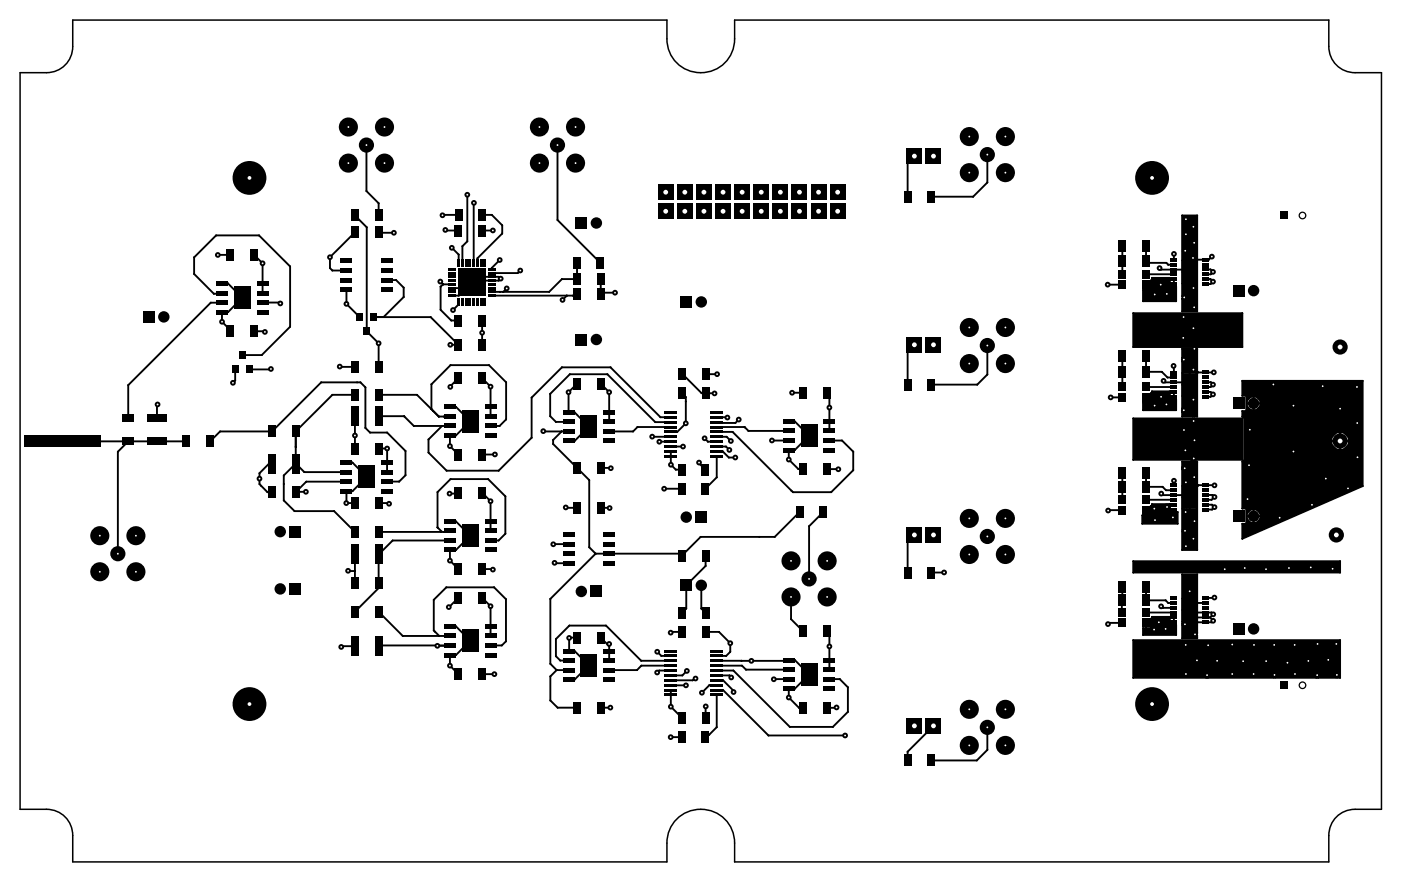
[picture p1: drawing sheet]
<svg xmlns="http://www.w3.org/2000/svg" width="186mm" height="117mm" viewBox="0 0 186 117" stroke-linecap="round" stroke-linejoin="round" font-family="sans-serif">
<g fill="none" stroke="#000" stroke-width=".25">
<path d="M48.7 19.3v6.1l1.6 1.6v1.7M74.1 19.3v10l5.7 5.7M29.5 37.7h.8l1.9 1.9-1.9 1.9h-.8v1.3l1.3 1.3h-.2M29.5 39l-.1 .1h-1l-2.6-2.7v-2.2l2.9-2.9h5.7l4.2 4.1v8.1l-3.8 3.7h-2.6M30.6 33.9h-1.6M33.8 33.9l1.1 1.1v4M46.1 38.5v1.9l1.7 1.8M47.2 28.7l1.6 1.5v13.9l1.5 1.6v3.1M47.2 30.9l-3.3 3.3v1.5l.3 .3h1.9M50.3 30.9l2.1 .1M51.5 37.3h1.2l1 1v1.2l-2.7 2.7M58.5 37.5l.4 .3"/>
<path d="M58.9 37.8l-.3 .3v3.1l1.4 1.4h.9M58.9 37.8h1.2M59.2 30.6l.1 .1h1.6M60.1 33l.9 .9v1M60.1 38.3h1.9M61 28.6h-2.2M62.1 25.9v6.2l-.6 .7v2.1M63 37.3h3.3l.3-.2-.3-.3h-2.8l-2.5 2.5h-.9M63 27v7.9M64.1 28.6h1.3l1.4 1.4v1.1l-3.3 3.3v.5M65.4 39.3h11.1l.2-.2-.5 .2M65.5 30.7h-1.4"/>
<path d="M66.4 34.6l-1 1v.2M67.4 38.4l-.5 .4M69.2 36l-.4 .3h-3.4M75.4 39.3l-.6 .6M76.7 35v2.1h-2l-1.7 1.7h-7.6M79.9 37.1v2l.1-.2h1.8M121.6 20.8l-.9 .9v4.5M131.3 20.6v3.7l-1.9 1.9h-5.6M147.3 37.9h1.9M149.2 32.8v3.7M152.4 37.9h3.6M152.4 32.8v1.9l.3 .3h2.4l.2 .2h.8"/>
<path d="M152.4 36.5h3.7M156 37.9l-.9 .8v.4M156.1 35.9h.1M156.1 37.1l-.1 .8M156.1 33.8v.8M157.4 39.6l1.4 1.3M158.6 34.3v3.9l.1 .1M158.7 30.2l-1 1M158.8 32.3l-1.1 1.1h-.1M160.3 35.8h.6l.4 .4-.3 .3h-.7M160.3 37.1h.6l.4 .4-.4 .3h-.6M161.1 34.1l-.4 .4h-1.6l-.2 .2-.7 1.5-.3-.3h-3.6l-.1-.2"/>
<path d="M4 58.7h20.8M17 58.7l-1.3 1.4v13.6M20.9 58.7h.1M20.9 53.8v.1v1.7M27.9 58.7l1.4-1.3h6.9l6.5-6.5h5.2l.7 .6v5.4l.6 .6h2.3l2.4 2.5v3.2l-.8 .9h-1.6M29.5 40.2l-1.5 .1-11 10.9v4.4M31.3 49.1v1.5l-.3 .3M33.8 44.1h1.3l.1 .1M34.9 40.2h2.2l.2 .2M36 49.1h-2.9M45.2 48.8h2M47.2 52.5h-3l-4.9 4.9v-.4v4.7"/>
<path d="M47.2 55.4v4.3M49.7 42.2h7.6l3.6 3.7h-1M50.3 59.7h1.2v3.1M50.3 52.5h5.1l2.9 2.9h1.5h-.8M50.3 55.4h3.4l1.3 1.3h4.8M57.4 54.4v-3.3l2.5-2.5h5.1l2.3 2.3v4.9l-.9 .9h-1.2M59.8 54.1h.8l1.9 1.9-1.9 1.9h-.8v1.4l1.1 1.2M60.9 50.3l-1 1.2M61 40.2v.3l-.8 .7M64.1 50.3l1.1 1.1v4M64.1 42.6v3.3M72.2 57.4h3.4"/>
<path d="M74.7 57.4l-1.2 1.1v.6l4.8 4.8v8.9l.9 .9M75.6 56.1h-1.7l-.8-.7v-3l2.7-2.6h4.9l6.4 6.4h2.1M76.7 51l-1.1 1.2v2.7h.8l1.9 1.9-1.9 1.9h-.8M79.9 51l1.1 1.2v3.9M86.7 58.1h.1M86.7 58.1h2.5M89.2 56.8h-4.4l-.6 .6h-3.2M89.2 55.5h-1.4l-6.6-6.6h-6.5l-4 4v5.3l-4.4 4.4h-6.9l-2.4-2.4v-1.7l1.8-1.8M89.2 59.4h1.6M89.2 58.8h-1.5M90.7 52.3l.5 .5v3.5l-1.2 1.2h-.8M90.7 49.8l2.6 2.5h1.7"/>
<path d="M93.7 58.3l.4 .5h1.2M93.8 52.3h.1M93.8 49.8h1.5M95.3 56.8h3.7l.5 .5h5.4M95.3 57.5h2.1l8 8h5.1l2.9-2.9v-2.5l-1.5-1.5h-1.6M95.3 55.5h1.4M95.3 58.1h1.3l.6 .6M95.3 59.4h1.2l.5 .5M97.2 58.7h.1M98.2 55.8l-.4 .5h-2.4l-.1-.1M102.6 58.6h.1M102.6 58.6h2.3"/>
<path d="M104.9 56.1h.8l1.9 1.9-1.9 1.9h-.8v1.2l1.2 1.3h.7M105.3 52.2h.1M105.3 52.2h1.5M109.9 52.2l.4 .4v4.7M121.6 45.9l-.9 .9v4.4M131.3 46v3.8l-1.4 1.4h-6.1M147.7 52.9h1.5M149.2 47.4v4.1M152.4 47.4v2.1h2.1l.7 .7h.9M152.4 51.5h3.7M155.9 52.8l-.8 .8v.2M156 48.7l.1 .9"/>
<path d="M156.1 52.1v.7h-3.7v.1M157.3 44.9l1.5 1.5M157.4 42.2l1.3 1.3v.2M157.4 47.8l1.3 1.4M158.7 53.2v.1l-1.3 1.3M158.7 56l-1.3 1.2M158.8 58.6l-1.2 1.2v.1M160.3 50.8h.7l.3 .3-.4 .4h-.6M160.3 52.1h.6l.4 .4-.4 .3h-.6M161.4 49.5h-2.2l-1 1.1v.6l-.3-.3h-3l-.2-.2M166.2 57.2l-.1 .1v4.6M169.3 51.1l.2 .3h6.3"/>
<path d="M172 54v6.1M178.2 54.4v4.3M180.4 51.5h.1M180.4 51.5v4.8M36.2 61.7h-.4l-1.3 1.3v1.4l1.1 1.1h.6M39.3 61.7h.3l-.1 .1zM39.3 61.7l1.2 1.1h5.6M39.3 61.7l-1.6 1.6v3.3l1.5 1.4h5.2l2.8 2.8M39.4 65.4h1.3M46 66.9h.1M46.1 61.5h.8l1.9 1.9-1.9 1.9h-.8l-.1 1.6h1.2M46.1 64.1h-5.4l-1.4 1.4"/>
<path d="M46.3 75.9l.9 .1M47.2 73.8v3.8M50.3 66.9h1.3l.1 .1M50.3 70.8h9.4l.1-.2-.8 .2M58.7 70.8v-.1l-.5-.5v-4.7l1.7-1.8h5l2.3 2.3v5l-.9 .9h-1.1M59.8 69.4h.8l1.9 1.9-1.9 1.9h-.8v1.4l1.1 1.1M59.8 71.9h-7.6l-1.9 1.9v4.4l-3.1 3.2M60.9 79.5l-1.2 1.3M60.9 65.5l-.1 .2h-1M64.1 65.5l1.1 1.2v3.9M64.1 79.5l1.1 1.1v4M64.1 75.7h1.4v.1"/>
<path d="M65.7 60.5h.1M65.8 60.5h-1.7M73.7 74.9h1.9M75.2 67.5l1.5 .1M75.6 72.4h-2M79.2 73.7l-6 6v8.6l.8 .8M79.9 62.2l1.3 .1M79.9 67.6h1.1M88.3 65h2.3M89.2 60.1v1.7l.6 .7h.8M90.6 65h.1M92.9 61.5v.1l.9 .9"/>
<path d="M93.2 77.9v3.1l.6 .5M93.8 73.9v1.4l-2.6 2.6v3.1l-.5 .5M95.3 60.7v2.8l-1.5 1.5M95.3 60.1l.8-.1 .8 .9h.9M105.2 79.4v3l1.6 1.6M106.3 68.1l-3.3 3.3h-9.9l-2.4 2.5-.3-.2h-11.2M109.4 68.1l-1.8 1.9v7M109.9 62.4h1.5M111.4 62.4h.1M121.6 71.2l-.9 .9v4.1M125.5 76.2h-1.7M149.2 63v3.5"/>
<path d="M149.2 78.1v1.9l-.1 .1M149.2 67.9h-1.9M149.2 79.9l-.1 .2M152.4 63v1.8h2.2l.4 .4h1.1M152.4 78.1v1.8h2.6l.3 .3h.8M152.4 66.5h3.7M153.5 67.7l.1 .1M155.9 67.9v.9M156 67.8h.1M156 67.8l-.1 .1M156 67.8v.1M156.1 67.8h.1"/>
<path d="M156.1 67.8l-.2 .1M156.1 67.8h-3.6l-.1 .1M156.1 67.1h-.6l-.3 .3M156.1 64v.6M157.5 70.6l1.2 1.1M157.6 68.1l1.2 1.2M158.2 78.7l.1 .1v3.1l.2 .2M158.7 61l-1.2 1.2v.1M158.8 63.5h-.4l-.7 .7M160.3 67.1h.8l.4 .4-.4 .3h-.8M160.3 65.8h.9l.3 .3M161.5 79.5h-1.2"/>
<path d="M161.5 66.1l-.4 .4h-.8M161.5 64.6l-2.2-.1-1.1 1.2v.5l-.3-.3h-3.3l-.2-.2M161.5 66.1h.1M165.9 66.4h1.7l2.5 2.5M171.4 75.6h-2.9l-.2 .1M179.2 65h-2.6l-2.2 2.2M180.5 60.8l-2.9 2.9h-1.3M47.2 86h-1.7l-.1 .1M50.3 81.4l3.2 3.2h6.3M58.1 85.9h1.7h-9.4l-.1 .1M58.4 84.6l-.7-.7v-4.1l1.6-1.7h6.4l1.6 1.6v5.6l-.6 .6h-1.5M59.8 83.3h.8l1.9 1.9-1.9 1.9h-.8v1.5l1.1 1.1"/>
<path d="M64.1 89.7h1.6M74 89.1l-.8 .9v3.2l.9 .9h2.6M74 89.1h1.6M75.6 87.9h-1.1l-.6-.6v-2.3l1.8-1.8h4.9l4.6 4.7h4M76.7 84.8l-1 .1v1.6l-.1 .1h.8l1.9 1.9-1.9 1.9h-.8M79.9 84.8l1.1 1.2M81 85.7v2.2M81 86.6l-.3-.1 .3 .3M81.1 94.1h-1.2M87.4 86.7l.5 .6h1.3M89.2 87.9h.1M89.2 91.8v2.2l1.5 1.5"/>
<path d="M89.2 88.6h-3.9l-.6 .5h-3.7M89.2 89.2h-1.6l-.2 .3M89.2 91.2h2M90.6 98l-1.4 .1M90.7 84.1h-1.4l-.1 .1M91.3 89.3l-.6 .6h-1.5M92.5 90.3l-.4 .2h-2.9M93.8 84.1h1.8l1.5 1.5v1.1l-.6 .6h-1.2M93.8 94v1.5M95.3 87.9h9.5l.1-.1h.8l1.9 1.9-1.9 1.9h-.8v1.2l1.3 1.4h.6M95.3 88.6h3.3l.6 .5h5.7M95.3 89.2h2.2l7.5 7.5h5.7l2-2v-3.3l-1.1-1.1h-1.3"/>
<path d="M95.3 92.5v4.2l-1 1-.5 .3M95.3 89.9h1.7l.2 .2M95.3 91.2h-1l-1 1M95.3 90.5h.8l1.5 1.5-.1 .1M95.3 91.8h.8l6.1 6h10.2M98.6 87.9h.1M104.9 90.3l-2 .1M109.9 84l.4 .3v4.8M111.2 94.1l-1.3 .1M124.1 96.6l-3.4 3.4v1.2M131.3 96.8v3l-1.4 1.4h-6.1M149.1 80.1l.1 1.6v-.2"/>
<path d="M149.2 82.9h-1.7l-.2 .1M152.4 81.5h3.7M154.4 80.7l.2 .2h1.5M155.8 82.8l-.8 .9M156.1 80.9h.1M156.1 82.1v.7h-3.7v.1M158.2 81.2l.1-.1 .3 .4M158.5 81.5h2.6l.2 .2-.4 .4h-2.4zM158.5 82.1l.7 .7h1.9l.2-.3-.4-.4M158.5 82.1l-1 1 1.4 1.3M160.3 80.2h-2M160.6 85.8v.6l-1.5 1.5"/>
<path d="M163.8 85.7v4.1M171.2 88.2h-.1l-1.7 1.6M175.2 85.7l-1.3 1.2v1M177.7 85.7v4v.1"/>
</g>
<g fill="#000">
<circle cx="25.8" cy="36.4" r=".12"/>
<circle cx="25.8" cy="34.2" r=".12"/>
<circle cx="28.4" cy="39.1" r=".12"/>
<circle cx="28.7" cy="31.3" r=".12"/>
<circle cx="29" cy="33.9" r=".12"/>
<circle cx="29.4" cy="39.1" r=".12"/>
<circle cx="30.3" cy="37.7" r=".12"/>
<circle cx="34.4" cy="31.3" r=".12"/>
<circle cx="38.6" cy="35.4" r=".12"/>
<circle cx="43.9" cy="35.7" r=".12"/>
<circle cx="44.2" cy="36" r=".12"/>
<circle cx="48.7" cy="25.4" r=".12"/>
<circle cx="48.8" cy="30.2" r=".12"/>
<circle cx="50.3" cy="27" r=".12"/>
<circle cx="50.4" cy="31" r=".12"/>
<circle cx="52.7" cy="37.3" r=".12"/>
<circle cx="53.7" cy="38.3" r=".12"/>
<circle cx="53.7" cy="39.5" r=".12"/>
<circle cx="58.6" cy="38.1" r=".12"/>
<circle cx="58.9" cy="37.8" r=".12"/>
<circle cx="58.9" cy="28.6" r=".12"/>
<circle cx="59.3" cy="30.7" r=".12"/>
<circle cx="60.1" cy="33" r=".12"/>
<circle cx="61" cy="33.9" r=".12"/>
<circle cx="61" cy="39.3" r=".12"/>
<circle cx="61.5" cy="32.8" r=".12"/>
<circle cx="62" cy="38.3" r=".12"/>
<circle cx="62.1" cy="32.1" r=".12"/>
<circle cx="63" cy="27" r=".12"/>
<circle cx="63" cy="37.3" r=".12"/>
<circle cx="63.5" cy="34.4" r=".12"/>
<circle cx="63.5" cy="36.8" r=".12"/>
<circle cx="65.4" cy="35.6" r=".12"/>
<circle cx="65.4" cy="28.6" r=".12"/>
<circle cx="65.5" cy="30.7" r=".12"/>
<circle cx="66.3" cy="37.3" r=".12"/>
<circle cx="66.3" cy="36.8" r=".12"/>
<circle cx="66.5" cy="38.8" r=".12"/>
<circle cx="66.8" cy="31.1" r=".12"/>
<circle cx="66.8" cy="30" r=".12"/>
<circle cx="66.9" cy="38.8" r=".12"/>
<circle cx="68.8" cy="36.3" r=".12"/>
<circle cx="73" cy="38.8" r=".12"/>
<circle cx="74.1" cy="29.3" r=".12"/>
<circle cx="74.7" cy="37.1" r=".12"/>
<circle cx="75.4" cy="39.3" r=".12"/>
<circle cx="76.2" cy="39.3" r=".12"/>
<circle cx="76.5" cy="39.3" r=".12"/>
<circle cx="76.7" cy="35" r=".12"/>
<circle cx="80" cy="38.9" r=".12"/>
<circle cx="120.7" cy="21.7" r=".12"/>
<circle cx="129.4" cy="26.2" r=".12"/>
<circle cx="131.3" cy="24.3" r=".12"/>
<circle cx="152.4" cy="36.5" r=".12"/>
<circle cx="152.7" cy="35" r=".12"/>
<circle cx="154.2" cy="35.7" r=".12"/>
<circle cx="154.3" cy="37.9" r=".38"/>
<circle cx="154.3" cy="37.9" r=".12"/>
<circle cx="154.3" cy="35.9" r=".12"/>
<circle cx="155.1" cy="35" r=".12"/>
<circle cx="155.1" cy="38.7" r=".12"/>
<circle cx="155.3" cy="35.2" r=".12"/>
<circle cx="156" cy="37.9" r=".12"/>
<circle cx="156.1" cy="33.8" r=".12"/>
<circle cx="156.1" cy="35.9" r=".12"/>
<circle cx="157.7" cy="33.4" r=".12"/>
<circle cx="157.9" cy="35.9" r=".12"/>
<circle cx="158.6" cy="38.2" r=".12"/>
<circle cx="158.6" cy="35.4" r=".12"/>
<circle cx="158.9" cy="34.7" r=".12"/>
<circle cx="159.1" cy="34.5" r=".12"/>
<circle cx="160.6" cy="35.8" r=".12"/>
<circle cx="160.7" cy="34.5" r=".12"/>
<circle cx="160.9" cy="37.1" r=".12"/>
<circle cx="160.9" cy="35.8" r=".12"/>
<circle cx="160.9" cy="37.8" r=".12"/>
<circle cx="161" cy="36.5" r=".12"/>
<circle cx="4" cy="58.7" r=".12"/>
<circle cx="17" cy="51.2" r=".12"/>
<circle cx="20.9" cy="53.9" r=".12"/>
<circle cx="20.9" cy="58.7" r=".12"/>
<circle cx="24.8" cy="58.7" r=".12"/>
<circle cx="28" cy="40.3" r=".12"/>
<circle cx="29.3" cy="57.4" r=".12"/>
<circle cx="29.5" cy="40.3" r=".12"/>
<circle cx="29.5" cy="42.8" r=".12"/>
<circle cx="30.3" cy="41.5" r=".12"/>
<circle cx="30.8" cy="44.1" r=".12"/>
<circle cx="31.3" cy="50.6" r=".12"/>
<circle cx="34.8" cy="47.2" r=".12"/>
<circle cx="35.1" cy="44.1" r=".12"/>
<circle cx="36" cy="49.1" r=".12"/>
<circle cx="37.1" cy="40.2" r=".12"/>
<circle cx="38.6" cy="43.5" r=".12"/>
<circle cx="39.3" cy="57" r=".12"/>
<circle cx="39.3" cy="59.5" r=".12"/>
<circle cx="39.3" cy="57.1" r=".12"/>
<circle cx="42.7" cy="50.9" r=".12"/>
<circle cx="44.2" cy="52.5" r=".12"/>
<circle cx="45.2" cy="48.8" r=".12"/>
<circle cx="47.2" cy="58" r=".12"/>
<circle cx="47.5" cy="50.9" r=".12"/>
<circle cx="47.9" cy="50.9" r=".12"/>
<circle cx="48.6" cy="51.5" r=".12"/>
<circle cx="48.6" cy="56.9" r=".12"/>
<circle cx="49.2" cy="57.5" r=".12"/>
<circle cx="49.7" cy="42.2" r=".12"/>
<circle cx="51" cy="42.2" r=".12"/>
<circle cx="51.5" cy="57.5" r=".12"/>
<circle cx="53.7" cy="55.4" r=".12"/>
<circle cx="53.8" cy="55.4" r=".12"/>
<circle cx="53.9" cy="60" r=".12"/>
<circle cx="55" cy="56.7" r=".12"/>
<circle cx="55.4" cy="52.5" r=".12"/>
<circle cx="57" cy="58.5" r=".12"/>
<circle cx="57.3" cy="42.2" r=".12"/>
<circle cx="57.4" cy="54.4" r=".12"/>
<circle cx="57.4" cy="51.1" r=".12"/>
<circle cx="57.6" cy="54.7" r=".12"/>
<circle cx="58.3" cy="55.4" r=".12"/>
<circle cx="58.6" cy="41.2" r=".12"/>
<circle cx="58.8" cy="56.7" r=".12"/>
<circle cx="59" cy="55.4" r=".12"/>
<circle cx="59.8" cy="55.4" r=".12"/>
<circle cx="59.9" cy="51.4" r=".12"/>
<circle cx="59.9" cy="48.6" r=".12"/>
<circle cx="60" cy="42.6" r=".12"/>
<circle cx="60.6" cy="54.1" r=".12"/>
<circle cx="60.6" cy="57.9" r=".12"/>
<circle cx="61" cy="40.5" r=".12"/>
<circle cx="65" cy="48.6" r=".12"/>
<circle cx="66.4" cy="56.7" r=".12"/>
<circle cx="67.3" cy="55.8" r=".12"/>
<circle cx="67.3" cy="50.9" r=".12"/>
<circle cx="70.7" cy="52.9" r=".12"/>
<circle cx="70.7" cy="58.2" r=".12"/>
<circle cx="72.3" cy="57.4" r=".12"/>
<circle cx="73.1" cy="55.4" r=".12"/>
<circle cx="73.1" cy="52.4" r=".12"/>
<circle cx="73.5" cy="58.5" r=".12"/>
<circle cx="73.5" cy="59.1" r=".12"/>
<circle cx="73.9" cy="56.1" r=".12"/>
<circle cx="74.7" cy="57.4" r=".12"/>
<circle cx="74.7" cy="48.9" r=".12"/>
<circle cx="75.8" cy="49.8" r=".12"/>
<circle cx="76.4" cy="58.7" r=".12"/>
<circle cx="76.4" cy="54.9" r=".12"/>
<circle cx="80.7" cy="49.8" r=".12"/>
<circle cx="81.2" cy="48.9" r=".12"/>
<circle cx="84.2" cy="57.4" r=".12"/>
<circle cx="84.8" cy="56.8" r=".12"/>
<circle cx="86.7" cy="58.1" r=".12"/>
<circle cx="87.1" cy="56.2" r=".12"/>
<circle cx="87.7" cy="58.8" r=".12"/>
<circle cx="87.8" cy="55.5" r=".12"/>
<circle cx="90" cy="57.5" r=".12"/>
<circle cx="90.8" cy="49.8" r=".12"/>
<circle cx="90.8" cy="59.4" r=".12"/>
<circle cx="91.2" cy="53.4" r=".12"/>
<circle cx="91.2" cy="52.8" r=".12"/>
<circle cx="93.3" cy="52.3" r=".12"/>
<circle cx="93.8" cy="52.3" r=".12"/>
<circle cx="94.1" cy="58.8" r=".12"/>
<circle cx="95" cy="52.3" r=".12"/>
<circle cx="95.3" cy="49.8" r=".12"/>
<circle cx="95.4" cy="56.3" r=".12"/>
<circle cx="96.5" cy="59.4" r=".12"/>
<circle cx="96.6" cy="58.1" r=".12"/>
<circle cx="96.7" cy="55.5" r=".12"/>
<circle cx="97.2" cy="58.7" r=".12"/>
<circle cx="97.4" cy="57.5" r=".12"/>
<circle cx="97.8" cy="56.3" r=".12"/>
<circle cx="99" cy="56.8" r=".12"/>
<circle cx="99.1" cy="56.9" r=".12"/>
<circle cx="99.5" cy="57.3" r=".12"/>
<circle cx="102.6" cy="58.6" r=".12"/>
<circle cx="105.3" cy="52.2" r=".12"/>
<circle cx="105.7" cy="59.9" r=".12"/>
<circle cx="105.7" cy="56.1" r=".12"/>
<circle cx="110.3" cy="54.2" r=".12"/>
<circle cx="110.3" cy="52.6" r=".12"/>
<circle cx="111.9" cy="58.6" r=".12"/>
<circle cx="120.7" cy="46.8" r=".12"/>
<circle cx="129.9" cy="51.2" r=".12"/>
<circle cx="131.3" cy="49.8" r=".12"/>
<circle cx="152.4" cy="51.5" r=".12"/>
<circle cx="152.4" cy="52.8" r=".12"/>
<circle cx="154.5" cy="49.5" r=".12"/>
<circle cx="154.9" cy="50.9" r=".12"/>
<circle cx="155.1" cy="53.6" r=".12"/>
<circle cx="155.2" cy="50.2" r=".12"/>
<circle cx="155.9" cy="52.8" r=".12"/>
<circle cx="156" cy="48.7" r=".12"/>
<circle cx="156.1" cy="48.7" r=".12"/>
<circle cx="157.4" cy="57.2" r=".12"/>
<circle cx="157.5" cy="57.2" r=".12"/>
<circle cx="157.6" cy="59.8" r=".12"/>
<circle cx="157.9" cy="50.9" r=".12"/>
<circle cx="158.2" cy="50.6" r=".12"/>
<circle cx="158.7" cy="53.3" r=".12"/>
<circle cx="158.7" cy="43.5" r=".12"/>
<circle cx="158.7" cy="49.1" r=".12"/>
<circle cx="158.7" cy="46.4" r=".12"/>
<circle cx="158.8" cy="46.4" r=".12"/>
<circle cx="159.2" cy="49.5" r=".12"/>
<circle cx="159.3" cy="49.5" r=".12"/>
<circle cx="160.9" cy="51.5" r=".12"/>
<circle cx="160.9" cy="52.8" r=".12"/>
<circle cx="160.9" cy="52.1" r=".12"/>
<circle cx="161" cy="50.8" r=".12"/>
<circle cx="161.3" cy="51.1" r=".12"/>
<circle cx="161.4" cy="49.5" r=".12"/>
<circle cx="166.1" cy="57.3" r=".12"/>
<circle cx="169.5" cy="51.4" r=".12"/>
<circle cx="180.4" cy="51.5" r=".12"/>
<circle cx="15.7" cy="60.1" r=".12"/>
<circle cx="34.5" cy="64.4" r=".12"/>
<circle cx="34.5" cy="63" r=".12"/>
<circle cx="34.7" cy="64.6" r=".12"/>
<circle cx="35.6" cy="65.5" r=".12"/>
<circle cx="35.8" cy="61.7" r=".12"/>
<circle cx="37.7" cy="64.4" r=".12"/>
<circle cx="37.7" cy="66.6" r=".12"/>
<circle cx="37.7" cy="63.3" r=".12"/>
<circle cx="39.2" cy="68" r=".12"/>
<circle cx="39.4" cy="65.4" r=".12"/>
<circle cx="39.5" cy="61.8" r=".12"/>
<circle cx="39.5" cy="61.7" r=".12"/>
<circle cx="39.6" cy="61.7" r=".12"/>
<circle cx="40.5" cy="62.8" r=".12"/>
<circle cx="40.7" cy="64.1" r=".12"/>
<circle cx="44.4" cy="68" r=".12"/>
<circle cx="46" cy="66.9" r=".12"/>
<circle cx="46.1" cy="66.9" r=".12"/>
<circle cx="46.3" cy="76" r=".12"/>
<circle cx="46.9" cy="65.3" r=".12"/>
<circle cx="46.9" cy="61.5" r=".12"/>
<circle cx="47.2" cy="76" r=".12"/>
<circle cx="50.3" cy="78.2" r=".12"/>
<circle cx="51.5" cy="61.5" r=".12"/>
<circle cx="51.5" cy="64.1" r=".12"/>
<circle cx="51.6" cy="66.9" r=".12"/>
<circle cx="52.2" cy="71.9" r=".12"/>
<circle cx="53.1" cy="64.1" r=".12"/>
<circle cx="53.9" cy="63.2" r=".12"/>
<circle cx="57" cy="60.2" r=".12"/>
<circle cx="57.7" cy="79.8" r=".12"/>
<circle cx="58.2" cy="70.2" r=".12"/>
<circle cx="58.2" cy="65.5" r=".12"/>
<circle cx="58.7" cy="70.8" r=".12"/>
<circle cx="58.7" cy="70.7" r=".12"/>
<circle cx="59" cy="70.8" r=".12"/>
<circle cx="59.3" cy="78.1" r=".12"/>
<circle cx="59.4" cy="62.6" r=".12"/>
<circle cx="59.7" cy="70.8" r=".12"/>
<circle cx="59.9" cy="63.7" r=".12"/>
<circle cx="60.6" cy="69.4" r=".12"/>
<circle cx="60.6" cy="73.2" r=".12"/>
<circle cx="60.8" cy="65.7" r=".12"/>
<circle cx="64.9" cy="63.7" r=".12"/>
<circle cx="65.5" cy="75.7" r=".12"/>
<circle cx="65.7" cy="78.1" r=".12"/>
<circle cx="65.7" cy="60.5" r=".12"/>
<circle cx="66.3" cy="71.9" r=".12"/>
<circle cx="66.3" cy="62.6" r=".12"/>
<circle cx="67.2" cy="66" r=".12"/>
<circle cx="67.2" cy="71" r=".12"/>
<circle cx="67.3" cy="79.7" r=".12"/>
<circle cx="73.2" cy="79.7" r=".12"/>
<circle cx="73.6" cy="72.4" r=".12"/>
<circle cx="73.8" cy="74.9" r=".12"/>
<circle cx="75.3" cy="67.6" r=".12"/>
<circle cx="78.3" cy="72.8" r=".12"/>
<circle cx="78.3" cy="63.9" r=".12"/>
<circle cx="79.2" cy="73.7" r=".12"/>
<circle cx="81" cy="67.6" r=".12"/>
<circle cx="81.2" cy="62.2" r=".12"/>
<circle cx="89.2" cy="61.8" r=".12"/>
<circle cx="89.9" cy="62.5" r=".12"/>
<circle cx="90.4" cy="73.7" r=".12"/>
<circle cx="90.6" cy="65" r=".12"/>
<circle cx="92.9" cy="61.6" r=".12"/>
<circle cx="93.2" cy="71.4" r=".12"/>
<circle cx="93.8" cy="75.3" r=".12"/>
<circle cx="95.3" cy="63.5" r=".12"/>
<circle cx="95.4" cy="60.1" r=".12"/>
<circle cx="95.4" cy="60" r=".12"/>
<circle cx="96.1" cy="60" r=".12"/>
<circle cx="96.9" cy="60.9" r=".12"/>
<circle cx="101" cy="71.4" r=".12"/>
<circle cx="103" cy="71.4" r=".12"/>
<circle cx="104.9" cy="61.2" r=".12"/>
<circle cx="105.2" cy="65.3" r=".12"/>
<circle cx="105.4" cy="65.5" r=".12"/>
<circle cx="106.1" cy="62.4" r=".12"/>
<circle cx="107.6" cy="70" r=".12"/>
<circle cx="110.5" cy="65.5" r=".12"/>
<circle cx="111.4" cy="62.4" r=".12"/>
<circle cx="113.4" cy="60.1" r=".12"/>
<circle cx="113.4" cy="62.6" r=".12"/>
<circle cx="120.7" cy="72.1" r=".12"/>
<circle cx="125.5" cy="76.2" r=".12"/>
<circle cx="147.4" cy="67.9" r=".12"/>
<circle cx="152.5" cy="66.4" r=".12"/>
<circle cx="152.5" cy="67.8" r=".12"/>
<circle cx="152.6" cy="66.5" r=".12"/>
<circle cx="153.6" cy="67.8" r=".12"/>
<circle cx="154" cy="67.8" r=".12"/>
<circle cx="154.6" cy="64.8" r=".12"/>
<circle cx="154.6" cy="65.9" r=".12"/>
<circle cx="155" cy="79.9" r=".12"/>
<circle cx="155" cy="65.2" r=".12"/>
<circle cx="155.3" cy="67.3" r=".12"/>
<circle cx="155.4" cy="67.8" r=".12"/>
<circle cx="155.5" cy="67.1" r=".12"/>
<circle cx="155.6" cy="67.8" r=".12"/>
<circle cx="155.9" cy="67.9" r=".12"/>
<circle cx="156" cy="67.8" r=".12"/>
<circle cx="156" cy="67.9" r=".12"/>
<circle cx="156.1" cy="67.8" r=".12"/>
<circle cx="156.1" cy="64" r=".12"/>
<circle cx="157.5" cy="62.2" r=".12"/>
<circle cx="157.5" cy="62.3" r=".12"/>
<circle cx="157.6" cy="70.6" r=".12"/>
<circle cx="157.9" cy="65.9" r=".12"/>
<circle cx="158.2" cy="65.7" r=".12"/>
<circle cx="158.3" cy="78.8" r=".12"/>
<circle cx="158.4" cy="63.5" r=".12"/>
<circle cx="158.8" cy="69.3" r=".12"/>
<circle cx="159.3" cy="64.6" r=".12"/>
<circle cx="159.3" cy="64.5" r=".12"/>
<circle cx="161.1" cy="66.5" r=".12"/>
<circle cx="161.1" cy="67.1" r=".12"/>
<circle cx="161.1" cy="67.8" r=".12"/>
<circle cx="161.2" cy="65.8" r=".12"/>
<circle cx="161.4" cy="79.5" r=".12"/>
<circle cx="161.4" cy="64.5" r=".12"/>
<circle cx="161.5" cy="66.1" r=".12"/>
<circle cx="167.6" cy="66.4" r=".12"/>
<circle cx="168.5" cy="75.6" r=".12"/>
<circle cx="176.6" cy="65" r=".12"/>
<circle cx="177.6" cy="63.7" r=".12"/>
<circle cx="45.5" cy="86" r=".12"/>
<circle cx="50.4" cy="85.9" r=".12"/>
<circle cx="53.6" cy="84.6" r=".12"/>
<circle cx="57.7" cy="83.9" r=".12"/>
<circle cx="57.8" cy="84" r=".12"/>
<circle cx="58.4" cy="84.6" r=".12"/>
<circle cx="59.7" cy="80.8" r=".12"/>
<circle cx="59.8" cy="85.9" r=".12"/>
<circle cx="60.6" cy="87.2" r=".12"/>
<circle cx="60.6" cy="83.3" r=".12"/>
<circle cx="65.7" cy="89.7" r=".12"/>
<circle cx="66.7" cy="85.9" r=".12"/>
<circle cx="67.3" cy="85.3" r=".12"/>
<circle cx="73.2" cy="88.3" r=".12"/>
<circle cx="73.2" cy="93.2" r=".12"/>
<circle cx="73.2" cy="90" r=".12"/>
<circle cx="73.9" cy="85" r=".12"/>
<circle cx="73.9" cy="87.3" r=".12"/>
<circle cx="74" cy="89.2" r=".12"/>
<circle cx="74.1" cy="94.2" r=".12"/>
<circle cx="74.5" cy="87.9" r=".12"/>
<circle cx="75.7" cy="86.5" r=".12"/>
<circle cx="75.7" cy="83.2" r=".12"/>
<circle cx="75.7" cy="84.8" r=".12"/>
<circle cx="76.4" cy="86.6" r=".12"/>
<circle cx="76.4" cy="90.4" r=".12"/>
<circle cx="80.6" cy="83.2" r=".12"/>
<circle cx="80.7" cy="86.5" r=".12"/>
<circle cx="81" cy="86" r=".12"/>
<circle cx="81" cy="86.8" r=".12"/>
<circle cx="81" cy="87.7" r=".12"/>
<circle cx="81" cy="86.5" r=".12"/>
<circle cx="81" cy="89.2" r=".12"/>
<circle cx="81.1" cy="94.2" r=".12"/>
<circle cx="84.7" cy="89.2" r=".12"/>
<circle cx="85.3" cy="87.9" r=".12"/>
<circle cx="85.3" cy="88.6" r=".12"/>
<circle cx="87.6" cy="89.2" r=".12"/>
<circle cx="87.9" cy="87.3" r=".12"/>
<circle cx="89.2" cy="87.9" r=".12"/>
<circle cx="89.2" cy="91.2" r=".12"/>
<circle cx="89.3" cy="84.1" r=".12"/>
<circle cx="90.6" cy="98.1" r=".12"/>
<circle cx="90.7" cy="89.9" r=".12"/>
<circle cx="91.2" cy="81" r=".12"/>
<circle cx="92.1" cy="90.5" r=".12"/>
<circle cx="93.2" cy="81" r=".12"/>
<circle cx="93.8" cy="94" r=".12"/>
<circle cx="94.3" cy="97.8" r=".12"/>
<circle cx="94.3" cy="91.2" r=".12"/>
<circle cx="95.3" cy="96.8" r=".12"/>
<circle cx="95.6" cy="84.1" r=".12"/>
<circle cx="96.1" cy="91.8" r=".12"/>
<circle cx="96.1" cy="90.5" r=".12"/>
<circle cx="96.6" cy="87.3" r=".12"/>
<circle cx="97" cy="89.9" r=".12"/>
<circle cx="97.1" cy="86.7" r=".12"/>
<circle cx="97.3" cy="90.1" r=".12"/>
<circle cx="97.5" cy="89.2" r=".12"/>
<circle cx="97.6" cy="92" r=".12"/>
<circle cx="98.6" cy="87.9" r=".12"/>
<circle cx="98.7" cy="88.6" r=".12"/>
<circle cx="99.2" cy="89.1" r=".12"/>
<circle cx="102.2" cy="97.8" r=".12"/>
<circle cx="102.9" cy="90.3" r=".12"/>
<circle cx="104.8" cy="87.9" r=".12"/>
<circle cx="105" cy="92.9" r=".12"/>
<circle cx="105" cy="96.7" r=".12"/>
<circle cx="105.2" cy="82.4" r=".12"/>
<circle cx="105.7" cy="87.8" r=".12"/>
<circle cx="105.7" cy="91.6" r=".12"/>
<circle cx="106.2" cy="94.2" r=".12"/>
<circle cx="110.3" cy="84.3" r=".12"/>
<circle cx="110.7" cy="96.7" r=".12"/>
<circle cx="111.2" cy="94.2" r=".12"/>
<circle cx="111.6" cy="90.3" r=".12"/>
<circle cx="112.7" cy="91.4" r=".12"/>
<circle cx="112.7" cy="94.7" r=".12"/>
<circle cx="131.3" cy="99.8" r=".12"/>
<circle cx="147.5" cy="82.9" r=".12"/>
<circle cx="149.1" cy="81.6" r=".12"/>
<circle cx="149.1" cy="80.1" r=".12"/>
<circle cx="149.2" cy="81.7" r=".12"/>
<circle cx="149.2" cy="80" r=".12"/>
<circle cx="152.4" cy="81.5" r=".12"/>
<circle cx="152.4" cy="82.8" r=".12"/>
<circle cx="154.4" cy="80.6" r=".12"/>
<circle cx="154.6" cy="80.9" r=".12"/>
<circle cx="155.3" cy="80.2" r=".12"/>
<circle cx="155.8" cy="82.8" r=".12"/>
<circle cx="156.1" cy="80.9" r=".12"/>
<circle cx="157.6" cy="83.1" r=".12"/>
<circle cx="158.3" cy="81.1" r=".12"/>
<circle cx="158.3" cy="81.2" r=".12"/>
<circle cx="158.3" cy="80.2" r=".12"/>
<circle cx="158.3" cy="81.9" r=".12"/>
<circle cx="158.5" cy="81.5" r=".12"/>
<circle cx="158.5" cy="82.1" r=".12"/>
<circle cx="158.6" cy="81.5" r=".12"/>
<circle cx="159.2" cy="82.8" r=".12"/>
<circle cx="160.2" cy="80.2" r=".12"/>
<circle cx="160.6" cy="86.4" r=".12"/>
<circle cx="160.9" cy="82.1" r=".12"/>
<circle cx="161.1" cy="81.5" r=".12"/>
<circle cx="161.1" cy="82.8" r=".12"/>
<circle cx="161.3" cy="82.5" r=".12"/>
<circle cx="163.8" cy="89.8" r=".12"/>
<circle cx="171.1" cy="88.2" r=".12"/>
<circle cx="174" cy="86.9" r=".12"/>
<circle cx="177.7" cy="89.7" r=".12"/>
<circle cx="120.7" cy="100" r=".12"/>
<circle cx="129.9" cy="101.2" r=".12"/>
</g>
<circle cx="154.3" cy="37.9" r=".12" fill="#fff"/>
<circle cx="65.2" cy="80.6" r=".38" fill="#000"/>
<circle cx="65.2" cy="80.6" r=".12" fill="#fff"/>
<circle cx="65.2" cy="66.7" r=".38" fill="#000"/>
<circle cx="65.2" cy="66.7" r=".12" fill="#fff"/>
<circle cx="65.2" cy="51.4" r=".38" fill="#000"/>
<circle cx="65.2" cy="51.4" r=".12" fill="#fff"/>
<circle cx="110.3" cy="54.2" r=".38" fill="#000"/>
<circle cx="110.3" cy="54.2" r=".12" fill="#fff"/>
<circle cx="110.3" cy="86" r=".38" fill="#000"/>
<circle cx="110.3" cy="86" r=".12" fill="#fff"/>
<circle cx="81" cy="85.7" r=".38" fill="#000"/>
<circle cx="81" cy="85.7" r=".12" fill="#fff"/>
<circle cx="81" cy="52.2" r=".38" fill="#000"/>
<circle cx="81" cy="52.2" r=".12" fill="#fff"/>
<circle cx="104.9" cy="61.1" r=".38" fill="#000"/>
<circle cx="104.9" cy="61.1" r=".12" fill="#fff"/>
<circle cx="104.9" cy="92.8" r=".38" fill="#000"/>
<circle cx="104.9" cy="92.8" r=".12" fill="#fff"/>
<circle cx="89.2" cy="94" r=".38" fill="#000"/>
<circle cx="89.2" cy="94" r=".12" fill="#fff"/>
<circle cx="99.9" cy="87.9" r=".38" fill="#000"/>
<circle cx="99.9" cy="87.9" r=".12" fill="#fff"/>
<circle cx="111.2" cy="94.1" r=".38" fill="#000"/>
<circle cx="111.2" cy="94.1" r=".12" fill="#fff"/>
<circle cx="102.9" cy="90.4" r=".38" fill="#000"/>
<circle cx="102.9" cy="90.4" r=".12" fill="#fff"/>
<circle cx="111.5" cy="62.4" r=".38" fill="#000"/>
<circle cx="111.5" cy="62.4" r=".12" fill="#fff"/>
<circle cx="102.6" cy="58.6" r=".38" fill="#000"/>
<circle cx="102.6" cy="58.6" r=".12" fill="#fff"/>
<circle cx="105.3" cy="52.2" r=".38" fill="#000"/>
<circle cx="105.3" cy="52.2" r=".12" fill="#fff"/>
<circle cx="96.7" cy="55.5" r=".38" fill="#000"/>
<circle cx="96.7" cy="55.6" r=".12" fill="#fff"/>
<circle cx="59.8" cy="59.3" r=".38" fill="#000"/>
<circle cx="59.8" cy="59.3" r=".12" fill="#fff"/>
<circle cx="46" cy="66.9" r=".38" fill="#000"/>
<circle cx="46" cy="66.9" r=".12" fill="#fff"/>
<circle cx="34.5" cy="63.7" r=".38" fill="#000"/>
<circle cx="34.5" cy="63.7" r=".12" fill="#fff"/>
<circle cx="29.5" cy="42.8" r=".38" fill="#000"/>
<circle cx="29.5" cy="42.8" r=".12" fill="#fff"/>
<circle cx="51.5" cy="59.7" r=".38" fill="#000"/>
<circle cx="51.5" cy="59.7" r=".12" fill="#fff"/>
<circle cx="154.1" cy="82.8" r=".38" fill="#000"/>
<circle cx="154.1" cy="82.8" r=".12" fill="#fff"/>
<circle cx="59.8" cy="88.6" r=".38" fill="#000"/>
<circle cx="59.8" cy="88.6" r=".12" fill="#fff"/>
<circle cx="59.8" cy="74.6" r=".38" fill="#000"/>
<circle cx="59.8" cy="74.6" r=".12" fill="#fff"/>
<circle cx="50.3" cy="45.7" r=".38" fill="#000"/>
<circle cx="50.3" cy="45.7" r=".12" fill="#fff"/>
<circle cx="40.7" cy="65.4" r=".38" fill="#000"/>
<circle cx="40.7" cy="65.4" r=".12" fill="#fff"/>
<circle cx="47.2" cy="57.9" r=".38" fill="#000"/>
<circle cx="47.2" cy="57.9" r=".12" fill="#fff"/>
<circle cx="51.7" cy="67" r=".38" fill="#000"/>
<circle cx="51.7" cy="67" r=".12" fill="#fff"/>
<circle cx="45.4" cy="86.1" r=".38" fill="#000"/>
<circle cx="45.4" cy="86.1" r=".12" fill="#fff"/>
<circle cx="46.3" cy="75.9" r=".38" fill="#000"/>
<circle cx="46.3" cy="75.9" r=".12" fill="#fff"/>
<circle cx="78.3" cy="56.8" r=".38" fill="#000"/>
<circle cx="78.3" cy="56.8" r=".12" fill="#fff"/>
<circle cx="81.2" cy="62.3" r=".38" fill="#000"/>
<circle cx="81.2" cy="62.3" r=".12" fill="#fff"/>
<circle cx="75.2" cy="67.5" r=".38" fill="#000"/>
<circle cx="75.2" cy="67.5" r=".12" fill="#fff"/>
<circle cx="81" cy="67.6" r=".38" fill="#000"/>
<circle cx="81" cy="67.6" r=".12" fill="#fff"/>
<circle cx="73.6" cy="72.4" r=".38" fill="#000"/>
<circle cx="73.6" cy="72.4" r=".12" fill="#fff"/>
<circle cx="78.3" cy="88.5" r=".38" fill="#000"/>
<circle cx="78.3" cy="88.5" r=".12" fill="#fff"/>
<circle cx="81.1" cy="94.1" r=".38" fill="#000"/>
<circle cx="81.2" cy="94.1" r=".12" fill="#fff"/>
<circle cx="46.1" cy="40.4" r=".38" fill="#000"/>
<circle cx="46.1" cy="40.4" r=".12" fill="#fff"/>
<circle cx="45.2" cy="48.8" r=".38" fill="#000"/>
<circle cx="45.2" cy="48.8" r=".12" fill="#fff"/>
<circle cx="75.7" cy="84.9" r=".38" fill="#000"/>
<circle cx="75.7" cy="84.9" r=".12" fill="#fff"/>
<circle cx="64.1" cy="44.3" r=".38" fill="#000"/>
<circle cx="64.1" cy="44.3" r=".12" fill="#fff"/>
<circle cx="66.6" cy="37.1" r=".38" fill="#000"/>
<circle cx="66.6" cy="37.1" r=".12" fill="#fff"/>
<circle cx="59.9" cy="51.5" r=".38" fill="#000"/>
<circle cx="59.9" cy="51.5" r=".12" fill="#fff"/>
<circle cx="62.5" cy="56" r=".38" fill="#000"/>
<circle cx="62.5" cy="56" r=".12" fill="#fff"/>
<circle cx="62.3" cy="71.4" r=".38" fill="#000"/>
<circle cx="62.3" cy="71.4" r=".12" fill="#fff"/>
<circle cx="48.8" cy="63.4" r=".38" fill="#000"/>
<circle cx="48.8" cy="63.4" r=".12" fill="#fff"/>
<circle cx="62.5" cy="85.2" r=".38" fill="#000"/>
<circle cx="62.5" cy="85.2" r=".12" fill="#fff"/>
<circle cx="107.4" cy="89.8" r=".38" fill="#000"/>
<circle cx="107.4" cy="89.8" r=".12" fill="#fff"/>
<circle cx="107.6" cy="58" r=".38" fill="#000"/>
<circle cx="107.6" cy="58" r=".12" fill="#fff"/>
<circle cx="32.2" cy="39.6" r=".38" fill="#000"/>
<circle cx="32.2" cy="39.6" r=".12" fill="#fff"/>
<circle cx="34.9" cy="35" r=".38" fill="#000"/>
<circle cx="34.9" cy="35" r=".12" fill="#fff"/>
<circle cx="43.9" cy="34.2" r=".38" fill="#000"/>
<circle cx="43.9" cy="34.2" r=".12" fill="#fff"/>
<circle cx="87.4" cy="86.7" r=".38" fill="#000"/>
<circle cx="87.4" cy="86.7" r=".12" fill="#fff"/>
<circle cx="58.1" cy="85.9" r=".38" fill="#000"/>
<circle cx="58.2" cy="85.9" r=".12" fill="#fff"/>
<circle cx="87.4" cy="89.5" r=".38" fill="#000"/>
<circle cx="87.4" cy="89.5" r=".12" fill="#fff"/>
<circle cx="97.2" cy="90.1" r=".38" fill="#000"/>
<circle cx="97.2" cy="90.1" r=".12" fill="#fff"/>
<circle cx="97.1" cy="85.6" r=".38" fill="#000"/>
<circle cx="97.1" cy="85.6" r=".12" fill="#fff"/>
<circle cx="65.7" cy="89.7" r=".38" fill="#000"/>
<circle cx="65.7" cy="89.7" r=".12" fill="#fff"/>
<circle cx="59.7" cy="80.8" r=".38" fill="#000"/>
<circle cx="59.7" cy="80.8" r=".12" fill="#fff"/>
<circle cx="65.5" cy="75.8" r=".38" fill="#000"/>
<circle cx="65.5" cy="75.8" r=".12" fill="#fff"/>
<circle cx="59.8" cy="65.7" r=".38" fill="#000"/>
<circle cx="59.8" cy="65.7" r=".12" fill="#fff"/>
<circle cx="73.7" cy="74.9" r=".38" fill="#000"/>
<circle cx="73.7" cy="74.9" r=".12" fill="#fff"/>
<circle cx="65.8" cy="60.5" r=".38" fill="#000"/>
<circle cx="65.8" cy="60.5" r=".12" fill="#fff"/>
<circle cx="97.2" cy="58.7" r=".38" fill="#000"/>
<circle cx="97.2" cy="58.7" r=".12" fill="#fff"/>
<circle cx="97" cy="59.9" r=".38" fill="#000"/>
<circle cx="97" cy="59.9" r=".12" fill="#fff"/>
<circle cx="97.8" cy="60.9" r=".38" fill="#000"/>
<circle cx="97.8" cy="60.9" r=".12" fill="#fff"/>
<circle cx="86.7" cy="58.1" r=".38" fill="#000"/>
<circle cx="86.7" cy="58.1" r=".12" fill="#fff"/>
<circle cx="91.2" cy="91.2" r=".38" fill="#000"/>
<circle cx="91.2" cy="91.2" r=".12" fill="#fff"/>
<circle cx="89.2" cy="98.1" r=".38" fill="#000"/>
<circle cx="89.2" cy="98.1" r=".12" fill="#fff"/>
<circle cx="97.5" cy="92.1" r=".38" fill="#000"/>
<circle cx="97.5" cy="92.1" r=".12" fill="#fff"/>
<circle cx="88.3" cy="65" r=".38" fill="#000"/>
<circle cx="88.3" cy="65" r=".12" fill="#fff"/>
<circle cx="93.3" cy="92.2" r=".38" fill="#000"/>
<circle cx="93.3" cy="92.2" r=".12" fill="#fff"/>
<circle cx="112.4" cy="97.8" r=".38" fill="#000"/>
<circle cx="112.4" cy="97.8" r=".12" fill="#fff"/>
<circle cx="92.5" cy="90.3" r=".38" fill="#000"/>
<circle cx="92.5" cy="90.3" r=".12" fill="#fff"/>
<circle cx="87.7" cy="58.8" r=".38" fill="#000"/>
<circle cx="87.7" cy="58.8" r=".12" fill="#fff"/>
<circle cx="91.3" cy="89.3" r=".38" fill="#000"/>
<circle cx="91.3" cy="89.3" r=".12" fill="#fff"/>
<circle cx="58.8" cy="28.6" r=".38" fill="#000"/>
<circle cx="58.8" cy="28.6" r=".12" fill="#fff"/>
<circle cx="63" cy="27" r=".38" fill="#000"/>
<circle cx="63" cy="27" r=".12" fill="#fff"/>
<circle cx="62.1" cy="25.9" r=".38" fill="#000"/>
<circle cx="62.1" cy="25.9" r=".12" fill="#fff"/>
<circle cx="60.1" cy="33" r=".38" fill="#000"/>
<circle cx="60.1" cy="33" r=".12" fill="#fff"/>
<circle cx="59.2" cy="30.6" r=".38" fill="#000"/>
<circle cx="59.2" cy="30.6" r=".12" fill="#fff"/>
<circle cx="89.2" cy="61.8" r=".38" fill="#000"/>
<circle cx="89.2" cy="61.8" r=".12" fill="#fff"/>
<circle cx="125.5" cy="76.2" r=".38" fill="#000"/>
<circle cx="125.5" cy="76.2" r=".12" fill="#fff"/>
<circle cx="154.4" cy="80.7" r=".38" fill="#000"/>
<circle cx="154.4" cy="80.7" r=".12" fill="#fff"/>
<circle cx="161.3" cy="81.7" r=".38" fill="#000"/>
<circle cx="161.3" cy="81.7" r=".12" fill="#fff"/>
<circle cx="161.3" cy="82.6" r=".38" fill="#000"/>
<circle cx="161.3" cy="82.6" r=".12" fill="#fff"/>
<circle cx="161.3" cy="37.5" r=".38" fill="#000"/>
<circle cx="161.3" cy="37.5" r=".12" fill="#fff"/>
<circle cx="154.2" cy="35.7" r=".38" fill="#000"/>
<circle cx="154.2" cy="35.7" r=".12" fill="#fff"/>
<circle cx="161.3" cy="36.2" r=".38" fill="#000"/>
<circle cx="161.3" cy="36.2" r=".12" fill="#fff"/>
<circle cx="161.3" cy="51.2" r=".38" fill="#000"/>
<circle cx="161.3" cy="51.2" r=".12" fill="#fff"/>
<circle cx="161.3" cy="52.5" r=".38" fill="#000"/>
<circle cx="161.3" cy="52.5" r=".12" fill="#fff"/>
<circle cx="154.7" cy="50.7" r=".38" fill="#000"/>
<circle cx="154.7" cy="50.7" r=".12" fill="#fff"/>
<circle cx="147.7" cy="52.9" r=".38" fill="#000"/>
<circle cx="147.7" cy="52.9" r=".12" fill="#fff"/>
<circle cx="161.4" cy="49.5" r=".38" fill="#000"/>
<circle cx="161.4" cy="49.5" r=".12" fill="#fff"/>
<circle cx="154.4" cy="52.8" r=".38" fill="#000"/>
<circle cx="154.4" cy="52.8" r=".12" fill="#fff"/>
<circle cx="58.5" cy="37.5" r=".38" fill="#000"/>
<circle cx="58.5" cy="37.5" r=".12" fill="#fff"/>
<circle cx="161.5" cy="66.1" r=".38" fill="#000"/>
<circle cx="161.5" cy="66.1" r=".12" fill="#fff"/>
<circle cx="161.5" cy="67.5" r=".38" fill="#000"/>
<circle cx="161.5" cy="67.5" r=".12" fill="#fff"/>
<circle cx="154.4" cy="65.7" r=".38" fill="#000"/>
<circle cx="154.4" cy="65.7" r=".12" fill="#fff"/>
<circle cx="161.5" cy="64.6" r=".38" fill="#000"/>
<circle cx="161.5" cy="64.6" r=".12" fill="#fff"/>
<circle cx="155.2" cy="67.4" r=".38" fill="#000"/>
<circle cx="155.2" cy="67.4" r=".12" fill="#fff"/>
<circle cx="155.9" cy="68.8" r=".38" fill="#000"/>
<circle cx="155.9" cy="68.8" r=".12" fill="#fff"/>
<circle cx="153.6" cy="69.2" r=".38" fill="#000"/>
<circle cx="153.6" cy="69.2" r=".12" fill="#fff"/>
<circle cx="153.5" cy="67.7" r=".38" fill="#000"/>
<circle cx="153.5" cy="67.7" r=".12" fill="#fff"/>
<circle cx="147.3" cy="67.9" r=".38" fill="#000"/>
<circle cx="147.3" cy="67.9" r=".12" fill="#fff"/>
<circle cx="147.3" cy="37.9" r=".38" fill="#000"/>
<circle cx="147.3" cy="37.9" r=".12" fill="#fff"/>
<circle cx="155.1" cy="53.8" r=".38" fill="#000"/>
<circle cx="155.1" cy="53.8" r=".12" fill="#fff"/>
<circle cx="153.5" cy="54" r=".38" fill="#000"/>
<circle cx="153.5" cy="54" r=".12" fill="#fff"/>
<circle cx="155" cy="83.7" r=".38" fill="#000"/>
<circle cx="155" cy="83.7" r=".12" fill="#fff"/>
<circle cx="153.4" cy="83.8" r=".38" fill="#000"/>
<circle cx="153.4" cy="83.8" r=".12" fill="#fff"/>
<circle cx="155.1" cy="39.1" r=".38" fill="#000"/>
<circle cx="155.1" cy="39.1" r=".12" fill="#fff"/>
<circle cx="153.5" cy="39.2" r=".38" fill="#000"/>
<circle cx="153.5" cy="39.2" r=".12" fill="#fff"/>
<circle cx="161.1" cy="34.1" r=".38" fill="#000"/>
<circle cx="161.1" cy="34.1" r=".12" fill="#fff"/>
<circle cx="161.5" cy="79.5" r=".38" fill="#000"/>
<circle cx="161.5" cy="79.5" r=".12" fill="#fff"/>
<circle cx="147.3" cy="83" r=".38" fill="#000"/>
<circle cx="147.3" cy="83" r=".12" fill="#fff"/>
<circle cx="178.2" cy="54.4" r=".38" fill="#000"/>
<circle cx="178.2" cy="54.4" r=".12" fill="#fff"/>
<circle cx="172" cy="54" r=".38" fill="#000"/>
<circle cx="172" cy="54" r=".12" fill="#fff"/>
<circle cx="172" cy="60.1" r=".38" fill="#000"/>
<circle cx="172" cy="60.1" r=".12" fill="#fff"/>
<circle cx="176.3" cy="63.7" r=".38" fill="#000"/>
<circle cx="176.3" cy="63.7" r=".12" fill="#fff"/>
<circle cx="59.9" cy="45.9" r=".38" fill="#000"/>
<circle cx="59.9" cy="45.9" r=".12" fill="#fff"/>
<circle cx="67.4" cy="38.4" r=".38" fill="#000"/>
<circle cx="67.4" cy="38.4" r=".12" fill="#fff"/>
<circle cx="92.9" cy="61.5" r=".38" fill="#000"/>
<circle cx="92.9" cy="61.5" r=".12" fill="#fff"/>
<circle cx="20.9" cy="53.8" r=".38" fill="#000"/>
<circle cx="20.9" cy="53.8" r=".12" fill="#fff"/>
<circle cx="31" cy="50.9" r=".38" fill="#000"/>
<circle cx="31" cy="50.9" r=".12" fill="#fff"/>
<circle cx="35.2" cy="44.2" r=".38" fill="#000"/>
<circle cx="35.2" cy="44.2" r=".12" fill="#fff"/>
<circle cx="37.3" cy="40.4" r=".38" fill="#000"/>
<circle cx="37.3" cy="40.4" r=".12" fill="#fff"/>
<circle cx="60.2" cy="41.2" r=".38" fill="#000"/>
<circle cx="60.2" cy="41.2" r=".12" fill="#fff"/>
<circle cx="29" cy="33.9" r=".38" fill="#000"/>
<circle cx="29" cy="33.9" r=".12" fill="#fff"/>
<circle cx="36" cy="49.1" r=".38" fill="#000"/>
<circle cx="36" cy="49.1" r=".12" fill="#fff"/>
<circle cx="52.4" cy="31" r=".38" fill="#000"/>
<circle cx="52.4" cy="31" r=".12" fill="#fff"/>
<circle cx="65.5" cy="30.7" r=".38" fill="#000"/>
<circle cx="65.5" cy="30.7" r=".12" fill="#fff"/>
<circle cx="66.4" cy="34.6" r=".38" fill="#000"/>
<circle cx="66.4" cy="34.6" r=".12" fill="#fff"/>
<circle cx="69.2" cy="36" r=".38" fill="#000"/>
<circle cx="69.2" cy="36" r=".12" fill="#fff"/>
<circle cx="93.7" cy="58.3" r=".38" fill="#000"/>
<circle cx="93.7" cy="58.3" r=".12" fill="#fff"/>
<circle cx="95.3" cy="49.8" r=".38" fill="#000"/>
<circle cx="95.3" cy="49.8" r=".12" fill="#fff"/>
<circle cx="98.2" cy="55.8" r=".38" fill="#000"/>
<circle cx="98.2" cy="55.8" r=".12" fill="#fff"/>
<circle cx="90.8" cy="59.4" r=".38" fill="#000"/>
<circle cx="90.8" cy="59.4" r=".12" fill="#fff"/>
<circle cx="75.6" cy="52.2" r=".38" fill="#000"/>
<circle cx="75.6" cy="52.2" r=".12" fill="#fff"/>
<circle cx="81.8" cy="38.9" r=".38" fill="#000"/>
<circle cx="81.8" cy="38.9" r=".12" fill="#fff"/>
<circle cx="93.8" cy="94" r=".38" fill="#000"/>
<circle cx="93.8" cy="94" r=".12" fill="#fff"/>
<circle cx="89.2" cy="84.2" r=".38" fill="#000"/>
<circle cx="89.2" cy="84.2" r=".12" fill="#fff"/>
<circle cx="91.2" cy="56.3" r=".38" fill="#000"/>
<circle cx="91.2" cy="56.3" r=".12" fill="#fff"/>
<circle cx="95" cy="52.3" r=".38" fill="#000"/>
<circle cx="95" cy="52.3" r=".12" fill="#fff"/>
<circle cx="72.2" cy="57.4" r=".38" fill="#000"/>
<circle cx="72.2" cy="57.4" r=".12" fill="#fff"/>
<circle cx="74.8" cy="39.9" r=".38" fill="#000"/>
<circle cx="74.8" cy="39.9" r=".12" fill="#fff"/>
<circle cx="157.7" cy="29.2" r=".38" fill="#000"/>
<circle cx="157.7" cy="29.2" r=".12" fill="#fff"/>
<circle cx="158.7" cy="30.2" r=".38" fill="#000"/>
<circle cx="158.7" cy="30.2" r=".12" fill="#fff"/>
<circle cx="157.7" cy="31.2" r=".38" fill="#000"/>
<circle cx="157.7" cy="31.2" r=".12" fill="#fff"/>
<circle cx="158.8" cy="32.3" r=".38" fill="#000"/>
<circle cx="158.8" cy="32.3" r=".12" fill="#fff"/>
<circle cx="157.6" cy="33.4" r=".38" fill="#000"/>
<circle cx="157.6" cy="33.4" r=".12" fill="#fff"/>
<circle cx="158.6" cy="34.3" r=".38" fill="#000"/>
<circle cx="158.6" cy="34.3" r=".12" fill="#fff"/>
<circle cx="158.7" cy="38.3" r=".38" fill="#000"/>
<circle cx="158.7" cy="38.3" r=".12" fill="#fff"/>
<circle cx="157.4" cy="39.6" r=".38" fill="#000"/>
<circle cx="157.4" cy="39.6" r=".12" fill="#fff"/>
<circle cx="158.8" cy="40.9" r=".38" fill="#000"/>
<circle cx="158.8" cy="40.9" r=".12" fill="#fff"/>
<circle cx="157.4" cy="42.2" r=".38" fill="#000"/>
<circle cx="157.4" cy="42.2" r=".12" fill="#fff"/>
<circle cx="158.7" cy="43.7" r=".38" fill="#000"/>
<circle cx="158.7" cy="43.7" r=".12" fill="#fff"/>
<circle cx="157.3" cy="44.9" r=".38" fill="#000"/>
<circle cx="157.3" cy="44.9" r=".12" fill="#fff"/>
<circle cx="158.8" cy="46.4" r=".38" fill="#000"/>
<circle cx="158.8" cy="46.4" r=".12" fill="#fff"/>
<circle cx="157.4" cy="47.8" r=".38" fill="#000"/>
<circle cx="157.4" cy="47.8" r=".12" fill="#fff"/>
<circle cx="158.7" cy="49.2" r=".38" fill="#000"/>
<circle cx="158.7" cy="49.2" r=".12" fill="#fff"/>
<circle cx="158.7" cy="53.2" r=".38" fill="#000"/>
<circle cx="158.7" cy="53.2" r=".12" fill="#fff"/>
<circle cx="157.4" cy="54.6" r=".38" fill="#000"/>
<circle cx="157.4" cy="54.6" r=".12" fill="#fff"/>
<circle cx="158.7" cy="56" r=".38" fill="#000"/>
<circle cx="158.7" cy="56" r=".12" fill="#fff"/>
<circle cx="157.4" cy="57.2" r=".38" fill="#000"/>
<circle cx="157.4" cy="57.2" r=".12" fill="#fff"/>
<circle cx="158.8" cy="58.6" r=".38" fill="#000"/>
<circle cx="158.8" cy="58.6" r=".12" fill="#fff"/>
<circle cx="157.6" cy="59.9" r=".38" fill="#000"/>
<circle cx="157.6" cy="59.9" r=".12" fill="#fff"/>
<circle cx="158.7" cy="61" r=".38" fill="#000"/>
<circle cx="158.7" cy="61" r=".12" fill="#fff"/>
<circle cx="157.5" cy="62.3" r=".38" fill="#000"/>
<circle cx="157.5" cy="62.3" r=".12" fill="#fff"/>
<circle cx="158.8" cy="63.5" r=".38" fill="#000"/>
<circle cx="158.8" cy="63.5" r=".12" fill="#fff"/>
<circle cx="157.7" cy="64.2" r=".38" fill="#000"/>
<circle cx="157.7" cy="64.2" r=".12" fill="#fff"/>
<circle cx="157.6" cy="68.1" r=".38" fill="#000"/>
<circle cx="157.6" cy="68.1" r=".12" fill="#fff"/>
<circle cx="158.8" cy="69.3" r=".38" fill="#000"/>
<circle cx="158.8" cy="69.3" r=".12" fill="#fff"/>
<circle cx="157.5" cy="70.6" r=".38" fill="#000"/>
<circle cx="157.5" cy="70.6" r=".12" fill="#fff"/>
<circle cx="158.7" cy="71.7" r=".38" fill="#000"/>
<circle cx="158.7" cy="71.7" r=".12" fill="#fff"/>
<circle cx="157.7" cy="72.7" r=".38" fill="#000"/>
<circle cx="157.7" cy="72.7" r=".12" fill="#fff"/>
<circle cx="180.5" cy="60.8" r=".38" fill="#000"/>
<circle cx="180.5" cy="60.8" r=".12" fill="#fff"/>
<circle cx="180.4" cy="56.3" r=".38" fill="#000"/>
<circle cx="180.4" cy="56.3" r=".12" fill="#fff"/>
<circle cx="180.4" cy="51.5" r=".38" fill="#000"/>
<circle cx="180.4" cy="51.5" r=".12" fill="#fff"/>
<circle cx="175.8" cy="51.4" r=".38" fill="#000"/>
<circle cx="175.8" cy="51.4" r=".12" fill="#fff"/>
<circle cx="169.3" cy="51.1" r=".38" fill="#000"/>
<circle cx="169.3" cy="51.2" r=".12" fill="#fff"/>
<circle cx="166.2" cy="57.2" r=".38" fill="#000"/>
<circle cx="166.2" cy="57.2" r=".12" fill="#fff"/>
<circle cx="166.1" cy="61.9" r=".38" fill="#000"/>
<circle cx="166.1" cy="61.9" r=".12" fill="#fff"/>
<circle cx="165.9" cy="66.4" r=".38" fill="#000"/>
<circle cx="165.9" cy="66.4" r=".12" fill="#fff"/>
<circle cx="170.1" cy="68.9" r=".38" fill="#000"/>
<circle cx="170.1" cy="68.9" r=".12" fill="#fff"/>
<circle cx="174.4" cy="67.2" r=".38" fill="#000"/>
<circle cx="174.4" cy="67.2" r=".12" fill="#fff"/>
<circle cx="179.2" cy="65" r=".38" fill="#000"/>
<circle cx="179.2" cy="65" r=".12" fill="#fff"/>
<circle cx="157.5" cy="83.1" r=".38" fill="#000"/>
<circle cx="157.5" cy="83.1" r=".12" fill="#fff"/>
<circle cx="158.9" cy="84.4" r=".38" fill="#000"/>
<circle cx="158.9" cy="84.4" r=".12" fill="#fff"/>
<circle cx="157.6" cy="85.8" r=".38" fill="#000"/>
<circle cx="157.6" cy="85.8" r=".12" fill="#fff"/>
<circle cx="157.7" cy="89.7" r=".38" fill="#000"/>
<circle cx="157.7" cy="89.7" r=".12" fill="#fff"/>
<circle cx="159.1" cy="87.9" r=".38" fill="#000"/>
<circle cx="159.1" cy="87.9" r=".12" fill="#fff"/>
<circle cx="160.6" cy="85.8" r=".38" fill="#000"/>
<circle cx="160.6" cy="85.8" r=".12" fill="#fff"/>
<circle cx="161.8" cy="87.9" r=".38" fill="#000"/>
<circle cx="161.8" cy="87.9" r=".12" fill="#fff"/>
<circle cx="160.5" cy="89.8" r=".38" fill="#000"/>
<circle cx="160.5" cy="89.8" r=".12" fill="#fff"/>
<circle cx="163.8" cy="89.7" r=".38" fill="#000"/>
<circle cx="163.8" cy="89.7" r=".12" fill="#fff"/>
<circle cx="163.8" cy="85.7" r=".38" fill="#000"/>
<circle cx="163.8" cy="85.7" r=".12" fill="#fff"/>
<circle cx="165.3" cy="88" r=".38" fill="#000"/>
<circle cx="165.3" cy="88" r=".12" fill="#fff"/>
<circle cx="166.7" cy="85.8" r=".38" fill="#000"/>
<circle cx="166.7" cy="85.8" r=".12" fill="#fff"/>
<circle cx="166.7" cy="89.7" r=".38" fill="#000"/>
<circle cx="166.7" cy="89.7" r=".12" fill="#fff"/>
<circle cx="168.3" cy="88" r=".38" fill="#000"/>
<circle cx="168.3" cy="88" r=".12" fill="#fff"/>
<circle cx="169.4" cy="85.8" r=".38" fill="#000"/>
<circle cx="169.4" cy="85.8" r=".12" fill="#fff"/>
<circle cx="169.4" cy="89.8" r=".38" fill="#000"/>
<circle cx="169.5" cy="89.8" r=".12" fill="#fff"/>
<circle cx="171.2" cy="88.2" r=".38" fill="#000"/>
<circle cx="171.2" cy="88.2" r=".12" fill="#fff"/>
<circle cx="172.1" cy="85.8" r=".38" fill="#000"/>
<circle cx="172.1" cy="85.8" r=".12" fill="#fff"/>
<circle cx="172.2" cy="89.7" r=".38" fill="#000"/>
<circle cx="172.2" cy="89.7" r=".12" fill="#fff"/>
<circle cx="173.9" cy="87.9" r=".38" fill="#000"/>
<circle cx="174" cy="87.9" r=".12" fill="#fff"/>
<circle cx="175.2" cy="85.7" r=".38" fill="#000"/>
<circle cx="175.2" cy="85.7" r=".12" fill="#fff"/>
<circle cx="175.1" cy="89.8" r=".38" fill="#000"/>
<circle cx="175.1" cy="89.8" r=".12" fill="#fff"/>
<circle cx="176.6" cy="87.8" r=".38" fill="#000"/>
<circle cx="176.6" cy="87.8" r=".12" fill="#fff"/>
<circle cx="177.7" cy="85.7" r=".38" fill="#000"/>
<circle cx="177.7" cy="85.7" r=".12" fill="#fff"/>
<circle cx="177.7" cy="89.8" r=".38" fill="#000"/>
<circle cx="177.7" cy="89.8" r=".12" fill="#fff"/>
<circle cx="158.2" cy="78.7" r=".38" fill="#000"/>
<circle cx="158.2" cy="78.7" r=".12" fill="#fff"/>
<circle cx="162.8" cy="75.7" r=".38" fill="#000"/>
<circle cx="162.8" cy="75.7" r=".12" fill="#fff"/>
<circle cx="165.5" cy="75.6" r=".38" fill="#000"/>
<circle cx="165.5" cy="75.6" r=".12" fill="#fff"/>
<circle cx="168.3" cy="75.7" r=".38" fill="#000"/>
<circle cx="168.3" cy="75.7" r=".12" fill="#fff"/>
<circle cx="171.4" cy="75.6" r=".38" fill="#000"/>
<circle cx="171.4" cy="75.6" r=".12" fill="#fff"/>
<circle cx="174.3" cy="75.5" r=".38" fill="#000"/>
<circle cx="174.3" cy="75.5" r=".12" fill="#fff"/>
<circle cx="177.2" cy="75.7" r=".38" fill="#000"/>
<circle cx="177.2" cy="75.7" r=".12" fill="#fff"/>
<circle cx="156" cy="48.7" r=".38" fill="#000"/>
<circle cx="156" cy="48.7" r=".12" fill="#fff"/>
<circle cx="156.1" cy="33.8" r=".38" fill="#000"/>
<circle cx="156.1" cy="33.8" r=".12" fill="#fff"/>
<circle cx="156.1" cy="64" r=".38" fill="#000"/>
<circle cx="156.1" cy="64" r=".12" fill="#fff"/>
<g fill="#000">
<path d="M153.2 37h2.3v1.1h.9v2h-4.4v-1.5h1v-1.3h.2zM154 37.9a.35 .35 0 0 1 .7 0 .35 .35 0 0 1-.7 0zM154.8 39.1a.35 .35 0 0 1 .7 0 .35 .35 0 0 1-.7 0zM153.2 39.2a.35 .35 0 0 1 .7 0 .35 .35 0 0 1-.7 0z" fill-rule="evenodd"/>
<path d="M153.2 52.1h2.3v1h.9v1.5h-4.4v-1h1v-1.3h.2zM154 52.8a.35 .35 0 0 1 .7 0 .35 .35 0 0 1-.7 0zM154.7 53.8a.35 .35 0 0 1 .7 0 .35 .35 0 0 1-.7 0zM153.2 54a.35 .35 0 0 1 .7 0 .35 .35 0 0 1-.7 0z" fill-rule="evenodd"/>
<path d="M157.2 28.7h2v12.7h-2v-1.7l.1 .2h.3l.2-.2v-.3l-.2-.2h-.3l-.1 .2zM157.2 34.6h1.3l-.2-.1v-.3l.2-.2h.2l.2 .2v.3l-.1 .1h.3v3.1h-1.9zM157.3 29.2a.35 .35 0 0 1 .7 0 .35 .35 0 0 1-.7 0zM158.3 30.2a.35 .35 0 0 1 .7 0 .35 .35 0 0 1-.7 0zM157.3 31.2a.35 .35 0 0 1 .7 0 .35 .35 0 0 1-.7 0zM158.4 32.3a.35 .35 0 0 1 .7 0 .35 .35 0 0 1-.7 0zM157.2 33.4a.35 .35 0 0 1 .7 0 .35 .35 0 0 1-.7 0zM158.3 38.3a.35 .35 0 0 1 .7 0 .35 .35 0 0 1-.7 0zM158.4 40.9a.35 .35 0 0 1 .7 0 .35 .35 0 0 1-.7 0z" fill-rule="evenodd"/>
<path d="M157.2 46.4h1.3l.2 .3h.2l.3-.3v9h-2v-.6v.1h.3l.2-.2v-.3l-.2-.1h-.3v-6.2l.3 .1 .2-.2v-.3l-.2-.2-.3 .1zM157.2 49.6h1.9v3.1h-1.9zM158.3 49.2a.35 .35 0 0 1 .7 0 .35 .35 0 0 1-.7 0zM158.3 53.2a.35 .35 0 0 1 .7 0 .35 .35 0 0 1-.7 0z" fill-rule="evenodd"/>
<path d="M150.7 41.7h14.5v4.5h-6.2l-.1-.1-.3 .1h-7.9zM157 42.2a.35 .35 0 0 1 .7 0 .35 .35 0 0 1-.7 0zM158.3 43.7a.35 .35 0 0 1 .7 0 .35 .35 0 0 1-.7 0zM157 44.9a.35 .35 0 0 1 .7 0 .35 .35 0 0 1-.7 0z" fill-rule="evenodd"/>
<path d="M153.2 67.1h2.3v1h1.1v1.6h-4.7v-1.1h1.1v-1.3h.2zM154.8 67.4a.35 .35 0 0 1 .7 0 .35 .35 0 0 1-.7 0zM155.6 68.8a.35 .35 0 0 1 .7 0 .35 .35 0 0 1-.7 0zM153.2 69.2a.35 .35 0 0 1 .7 0 .35 .35 0 0 1-.7 0zM153.1 67.7a.35 .35 0 0 1 .7 0 .35 .35 0 0 1-.7 0z" fill-rule="evenodd"/>
<path d="M157.2 61.4h2v11.8h-2zM157.2 64.6h1.9v3.1h-1.9zM157.2 62.3a.34 .34 0 0 1 .6 0 .34 .34 0 0 1-.6 0zM158.4 63.5a.35 .35 0 0 1 .7 0 .35 .35 0 0 1-.7 0zM157.3 64.2a.35 .35 0 0 1 .7 0 .35 .35 0 0 1-.7 0zM157.3 68.1a.35 .35 0 0 1 .7 0 .35 .35 0 0 1-.7 0zM158.5 69.3a.35 .35 0 0 1 .7 0 .35 .35 0 0 1-.7 0zM157.2 70.6a.35 .35 0 0 1 .7 0 .35 .35 0 0 1-.7 0zM158.3 71.7a.35 .35 0 0 1 .7 0 .35 .35 0 0 1-.7 0zM157.3 72.7a.35 .35 0 0 1 .7 0 .35 .35 0 0 1-.7 0z" fill-rule="evenodd"/>
<path d="M150.7 55.7h14.5v5.5h-6.2v-.3l-.2-.2h-.2l-.2 .2v.3h-7.7zM158.3 56a.35 .35 0 0 1 .7 0 .35 .35 0 0 1-.7 0zM157.1 57.2a.35 .35 0 0 1 .7 0 .35 .35 0 0 1-.7 0zM158.5 58.6a.35 .35 0 0 1 .7 0 .35 .35 0 0 1-.7 0zM157.3 59.9a.34 .34 0 0 1 .6 0 .34 .34 0 0 1-.6 0z" fill-rule="evenodd"/>
<path d="M150.7 74.7h27.5v1.5h-27.5zM162.5 75.7a.35 .35 0 0 1 .7 0 .35 .35 0 0 1-.7 0zM165.2 75.6a.34 .34 0 0 1 .6 0 .34 .34 0 0 1-.6 0zM168 75.7a.35 .35 0 0 1 .7 0 .35 .35 0 0 1-.7 0zM171 75.6a.35 .35 0 0 1 .7 0 .35 .35 0 0 1-.7 0zM173.9 75.5a.35 .35 0 0 1 .7 0 .35 .35 0 0 1-.7 0zM176.8 75.7a.35 .35 0 0 1 .7 0 .35 .35 0 0 1-.7 0z" fill-rule="evenodd"/>
<path d="M165.2 50.7h16v14l-16 7v-2h.5v-2.1h-.5v-6.2l.2-.1v-5.7l-.2-.2v-.7h.5v-2.1h-.5zM176.9 58.7a1.25 1.25 0 0 1 2.5 0 1.25 1.25 0 0 1-2.5 0zM165.7 53.7a.96 .96 0 0 1 1.9 0 .96 .96 0 0 1-1.9 0zM165.7 68.7a.96 .96 0 0 1 1.9 0 .96 .96 0 0 1-1.9 0zM177.8 54.4a.35 .35 0 0 1 .7 0 .35 .35 0 0 1-.7 0zM171.6 54a.35 .35 0 0 1 .7 0 .35 .35 0 0 1-.7 0zM171.6 60.1a.35 .35 0 0 1 .7 0 .35 .35 0 0 1-.7 0zM175.9 63.7a.35 .35 0 0 1 .7 0 .35 .35 0 0 1-.7 0zM180.1 60.8a.35 .35 0 0 1 .7 0 .35 .35 0 0 1-.7 0zM180.1 56.3a.35 .35 0 0 1 .7 0 .35 .35 0 0 1-.7 0zM180.1 51.5a.35 .35 0 0 1 .7 0 .35 .35 0 0 1-.7 0zM175.5 51.4a.35 .35 0 0 1 .7 0 .35 .35 0 0 1-.7 0zM169 51.1a.35 .35 0 0 1 .6 0 .35 .35 0 0 1-.6 0zM165.8 57.2a.35 .35 0 0 1 .7 0 .35 .35 0 0 1-.7 0zM165.7 61.9a.35 .35 0 0 1 .7 0 .35 .35 0 0 1-.7 0zM165.5 66.4a.35 .35 0 0 1 .7 0 .35 .35 0 0 1-.7 0zM169.8 68.9a.35 .35 0 0 1 .7 0 .35 .35 0 0 1-.7 0zM174.1 67.2a.35 .35 0 0 1 .7 0 .35 .35 0 0 1-.7 0zM178.9 65a.35 .35 0 0 1 .7 0 .35 .35 0 0 1-.7 0z" fill-rule="evenodd"/>
<path d="M153.2 82.1h2.3v1h.9v1.4h-4.4v-.9h1v-1.3h.2zM153.7 82.8a.35 .35 0 0 1 .7 0 .35 .35 0 0 1-.7 0zM154.6 83.7a.35 .35 0 0 1 .7 0 .35 .35 0 0 1-.7 0zM153.1 83.8a.35 .35 0 0 1 .7 0 .35 .35 0 0 1-.7 0z" fill-rule="evenodd"/>
<path d="M157.2 76.4h2v7.8l-.2-.1h-.3l-.1 .2v.2l.1 .2h.3l.2-.1v.3h-2zM157.2 79.6h1.9v3.1h-1.9zM157.2 83.1a.35 .35 0 0 1 .7 0 .35 .35 0 0 1-.7 0zM157.8 78.7a.35 .35 0 0 1 .7 0 .35 .35 0 0 1-.7 0z" fill-rule="evenodd"/>
<path d="M150.7 85.2h27.5v5h-27.5zM157.3 85.8a.35 .35 0 0 1 .7 0 .35 .35 0 0 1-.7 0zM157.3 89.7a.35 .35 0 0 1 .7 0 .35 .35 0 0 1-.7 0zM158.8 87.9a.35 .35 0 0 1 .7 0 .35 .35 0 0 1-.7 0zM160.3 85.8a.35 .35 0 0 1 .7 0 .35 .35 0 0 1-.7 0zM161.5 87.9a.35 .35 0 0 1 .7 0 .35 .35 0 0 1-.7 0zM160.1 89.8a.35 .35 0 0 1 .7 0 .35 .35 0 0 1-.7 0zM163.5 89.7a.35 .35 0 0 1 .7 0 .35 .35 0 0 1-.7 0zM163.5 85.7a.35 .35 0 0 1 .7 0 .35 .35 0 0 1-.7 0zM164.9 88a.35 .35 0 0 1 .7 0 .35 .35 0 0 1-.7 0zM166.4 85.8a.35 .35 0 0 1 .7 0 .35 .35 0 0 1-.7 0zM166.3 89.7a.35 .35 0 0 1 .7 0 .35 .35 0 0 1-.7 0zM168 88a.35 .35 0 0 1 .7 0 .35 .35 0 0 1-.7 0zM169.1 85.8a.35 .35 0 0 1 .7 0 .35 .35 0 0 1-.7 0zM169.1 89.8a.35 .35 0 0 1 .7 0 .35 .35 0 0 1-.7 0zM170.8 88.2a.35 .35 0 0 1 .7 0 .35 .35 0 0 1-.7 0zM171.8 85.8a.35 .35 0 0 1 .7 0 .35 .35 0 0 1-.7 0zM171.8 89.7a.35 .35 0 0 1 .7 0 .35 .35 0 0 1-.7 0zM173.6 87.9a.35 .35 0 0 1 .7 0 .35 .35 0 0 1-.7 0zM174.8 85.7a.35 .35 0 0 1 .7 0 .35 .35 0 0 1-.7 0zM174.8 89.8a.35 .35 0 0 1 .7 0 .35 .35 0 0 1-.7 0zM176.3 87.8a.34 .34 0 0 1 .6 0 .34 .34 0 0 1-.6 0zM177.3 85.7a.35 .35 0 0 1 .7 0 .35 .35 0 0 1-.7 0zM177.4 89.8a.35 .35 0 0 1 .7 0 .35 .35 0 0 1-.7 0z" fill-rule="evenodd"/>
<circle cx="152" cy="38.6" r=".12"/>
<circle cx="152.4" cy="38.6" r=".12"/>
<circle cx="153" cy="38.6" r=".12"/>
<circle cx="153" cy="37.3" r=".12"/>
<circle cx="153" cy="37.9" r=".12"/>
<circle cx="153.2" cy="37" r=".12"/>
<circle cx="153.2" cy="37.3" r=".12"/>
<circle cx="153.2" cy="39.3" r=".12"/>
<circle cx="153.2" cy="39" r=".12"/>
<circle cx="153.4" cy="38.9" r=".12"/>
<circle cx="153.4" cy="39.5" r=".12"/>
<circle cx="153.6" cy="38.9" r=".12"/>
<circle cx="153.6" cy="39.5" r=".12"/>
<circle cx="153.8" cy="39" r=".12"/>
<circle cx="153.8" cy="39.3" r=".12"/>
<circle cx="154" cy="38" r=".12"/>
<circle cx="154" cy="37.7" r=".12"/>
<circle cx="154.2" cy="37.5" r=".12"/>
<circle cx="154.2" cy="38.2" r=".12"/>
<circle cx="154.5" cy="38.2" r=".12"/>
<circle cx="154.5" cy="37.5" r=".12"/>
<circle cx="154.6" cy="38" r=".12"/>
<circle cx="154.6" cy="37.7" r=".12"/>
<circle cx="154.8" cy="39.2" r=".12"/>
<circle cx="154.8" cy="39" r=".12"/>
<circle cx="155" cy="39.4" r=".12"/>
<circle cx="155" cy="38.8" r=".12"/>
<circle cx="155.3" cy="39.4" r=".12"/>
<circle cx="155.3" cy="38.8" r=".12"/>
<circle cx="155.4" cy="39.2" r=".12"/>
<circle cx="155.4" cy="39" r=".12"/>
<circle cx="155.5" cy="37" r=".12"/>
<circle cx="155.5" cy="37.1" r=".12"/>
<circle cx="155.5" cy="37.5" r=".12"/>
<circle cx="155.5" cy="38.1" r=".12"/>
<circle cx="155.5" cy="37.8" r=".12"/>
<circle cx="156.1" cy="38.1" r=".12"/>
<circle cx="156.4" cy="38.1" r=".12"/>
<circle cx="157.2" cy="39.4" r=".12"/>
<circle cx="157.2" cy="28.7" r=".12"/>
<circle cx="157.2" cy="39.7" r=".12"/>
<circle cx="157.2" cy="36.2" r=".12"/>
<circle cx="157.2" cy="37.7" r=".12"/>
<circle cx="157.2" cy="34.6" r=".12"/>
<circle cx="157.3" cy="33.2" r=".12"/>
<circle cx="157.3" cy="33.5" r=".12"/>
<circle cx="157.3" cy="39.9" r=".12"/>
<circle cx="157.3" cy="39.2" r=".12"/>
<circle cx="157.3" cy="31" r=".12"/>
<circle cx="157.3" cy="29" r=".12"/>
<circle cx="157.3" cy="29.3" r=".12"/>
<circle cx="157.3" cy="31.3" r=".12"/>
<circle cx="157.4" cy="33" r=".12"/>
<circle cx="157.4" cy="33.7" r=".12"/>
<circle cx="157.5" cy="30.8" r=".12"/>
<circle cx="157.5" cy="28.8" r=".12"/>
<circle cx="157.5" cy="29.5" r=".12"/>
<circle cx="157.5" cy="31.5" r=".12"/>
<circle cx="157.6" cy="39.9" r=".12"/>
<circle cx="157.6" cy="39.2" r=".12"/>
<circle cx="157.7" cy="33" r=".12"/>
<circle cx="157.7" cy="33.7" r=".12"/>
<circle cx="157.8" cy="39.4" r=".12"/>
<circle cx="157.8" cy="39.7" r=".12"/>
<circle cx="157.8" cy="30.8" r=".12"/>
<circle cx="157.8" cy="31.5" r=".12"/>
<circle cx="157.8" cy="29.5" r=".12"/>
<circle cx="157.8" cy="28.8" r=".12"/>
<circle cx="157.9" cy="33.2" r=".12"/>
<circle cx="157.9" cy="33.5" r=".12"/>
<circle cx="158" cy="29.3" r=".12"/>
<circle cx="158" cy="31" r=".12"/>
<circle cx="158" cy="29" r=".12"/>
<circle cx="158" cy="31.3" r=".12"/>
<circle cx="158.2" cy="37.7" r=".12"/>
<circle cx="158.2" cy="34.6" r=".12"/>
<circle cx="158.3" cy="34.2" r=".12"/>
<circle cx="158.3" cy="34.5" r=".12"/>
<circle cx="158.3" cy="30" r=".12"/>
<circle cx="158.3" cy="30.3" r=".12"/>
<circle cx="158.4" cy="38.2" r=".12"/>
<circle cx="158.4" cy="38.4" r=".12"/>
<circle cx="158.4" cy="32.4" r=".12"/>
<circle cx="158.4" cy="32.2" r=".12"/>
<circle cx="158.5" cy="34.6" r=".12"/>
<circle cx="158.5" cy="34" r=".12"/>
<circle cx="158.5" cy="38.6" r=".12"/>
<circle cx="158.5" cy="38" r=".12"/>
<circle cx="158.5" cy="29.8" r=".12"/>
<circle cx="158.5" cy="30.5" r=".12"/>
<circle cx="158.6" cy="32" r=".12"/>
<circle cx="158.6" cy="32.6" r=".12"/>
<circle cx="158.7" cy="34" r=".12"/>
<circle cx="158.8" cy="34.6" r=".12"/>
<circle cx="158.8" cy="29.8" r=".12"/>
<circle cx="158.8" cy="30.5" r=".12"/>
<circle cx="158.8" cy="38.6" r=".12"/>
<circle cx="158.8" cy="38" r=".12"/>
<circle cx="158.9" cy="32" r=".12"/>
<circle cx="158.9" cy="32.6" r=".12"/>
<circle cx="158.9" cy="34.2" r=".12"/>
<circle cx="158.9" cy="34.5" r=".12"/>
<circle cx="159" cy="30" r=".12"/>
<circle cx="159" cy="30.3" r=".12"/>
<circle cx="159" cy="38.2" r=".12"/>
<circle cx="159" cy="38.4" r=".12"/>
<circle cx="159.1" cy="32.2" r=".12"/>
<circle cx="159.1" cy="32.4" r=".12"/>
<circle cx="159.1" cy="34.6" r=".12"/>
<circle cx="159.1" cy="37.7" r=".12"/>
<circle cx="159.1" cy="36.2" r=".12"/>
<circle cx="159.2" cy="28.7" r=".12"/>
<circle cx="150.7" cy="41.7" r=".12"/>
<circle cx="150.7" cy="46.2" r=".12"/>
<circle cx="150.7" cy="55.7" r=".12"/>
<circle cx="152" cy="40.1" r=".12"/>
<circle cx="152" cy="54.6" r=".12"/>
<circle cx="152" cy="53.6" r=".12"/>
<circle cx="152.4" cy="53.6" r=".12"/>
<circle cx="153" cy="52.3" r=".12"/>
<circle cx="153" cy="53.6" r=".12"/>
<circle cx="153" cy="52.9" r=".12"/>
<circle cx="153.2" cy="52.3" r=".12"/>
<circle cx="153.2" cy="52.1" r=".12"/>
<circle cx="153.2" cy="53.8" r=".12"/>
<circle cx="153.2" cy="54.1" r=".12"/>
<circle cx="153.4" cy="53.6" r=".12"/>
<circle cx="153.4" cy="54.3" r=".12"/>
<circle cx="153.6" cy="54.3" r=".12"/>
<circle cx="153.6" cy="53.6" r=".12"/>
<circle cx="153.8" cy="54.1" r=".12"/>
<circle cx="153.8" cy="53.8" r=".12"/>
<circle cx="154" cy="52.9" r=".12"/>
<circle cx="154" cy="52.7" r=".12"/>
<circle cx="154.2" cy="53.1" r=".12"/>
<circle cx="154.2" cy="52.5" r=".12"/>
<circle cx="154.5" cy="52.5" r=".12"/>
<circle cx="154.5" cy="53.1" r=".12"/>
<circle cx="154.7" cy="52.9" r=".12"/>
<circle cx="154.7" cy="52.7" r=".12"/>
<circle cx="154.8" cy="53.9" r=".12"/>
<circle cx="154.8" cy="53.7" r=".12"/>
<circle cx="154.9" cy="53.5" r=".12"/>
<circle cx="154.9" cy="54.1" r=".12"/>
<circle cx="155.2" cy="54.1" r=".12"/>
<circle cx="155.2" cy="53.5" r=".12"/>
<circle cx="155.4" cy="53.9" r=".12"/>
<circle cx="155.4" cy="53.7" r=".12"/>
<circle cx="155.5" cy="52.5" r=".12"/>
<circle cx="155.5" cy="53.1" r=".12"/>
<circle cx="155.5" cy="52.1" r=".12"/>
<circle cx="155.5" cy="52.8" r=".12"/>
<circle cx="156.1" cy="53.1" r=".12"/>
<circle cx="156.4" cy="54.6" r=".12"/>
<circle cx="156.4" cy="40.1" r=".12"/>
<circle cx="156.4" cy="53.1" r=".12"/>
<circle cx="157" cy="45.1" r=".12"/>
<circle cx="157" cy="44.8" r=".12"/>
<circle cx="157" cy="42.3" r=".12"/>
<circle cx="157" cy="42" r=".12"/>
<circle cx="157.1" cy="57.3" r=".12"/>
<circle cx="157.1" cy="57.1" r=".12"/>
<circle cx="157.2" cy="54.3" r=".12"/>
<circle cx="157.2" cy="55.4" r=".12"/>
<circle cx="157.2" cy="47.6" r=".12"/>
<circle cx="157.2" cy="46.4" r=".12"/>
<circle cx="157.2" cy="41.4" r=".12"/>
<circle cx="157.2" cy="54.8" r=".12"/>
<circle cx="157.2" cy="48.1" r=".12"/>
<circle cx="157.2" cy="44.6" r=".12"/>
<circle cx="157.2" cy="45.3" r=".12"/>
<circle cx="157.2" cy="42.5" r=".12"/>
<circle cx="157.2" cy="52.7" r=".12"/>
<circle cx="157.2" cy="41.9" r=".12"/>
<circle cx="157.2" cy="49.6" r=".12"/>
<circle cx="157.2" cy="51.2" r=".12"/>
<circle cx="157.2" cy="54.9" r=".12"/>
<circle cx="157.3" cy="48.2" r=".12"/>
<circle cx="157.3" cy="47.5" r=".12"/>
<circle cx="157.3" cy="56.9" r=".12"/>
<circle cx="157.3" cy="57.5" r=".12"/>
<circle cx="157.3" cy="59.8" r=".12"/>
<circle cx="157.4" cy="44.6" r=".12"/>
<circle cx="157.4" cy="45.3" r=".12"/>
<circle cx="157.5" cy="59.6" r=".12"/>
<circle cx="157.5" cy="42.5" r=".12"/>
<circle cx="157.5" cy="41.9" r=".12"/>
<circle cx="157.5" cy="47.5" r=".12"/>
<circle cx="157.5" cy="54.9" r=".12"/>
<circle cx="157.5" cy="54.3" r=".12"/>
<circle cx="157.5" cy="48.2" r=".12"/>
<circle cx="157.5" cy="56.9" r=".12"/>
<circle cx="157.5" cy="57.5" r=".12"/>
<circle cx="157.6" cy="44.8" r=".12"/>
<circle cx="157.6" cy="45.1" r=".12"/>
<circle cx="157.7" cy="42" r=".12"/>
<circle cx="157.7" cy="42.3" r=".12"/>
<circle cx="157.7" cy="54.7" r=".12"/>
<circle cx="157.7" cy="54.4" r=".12"/>
<circle cx="157.7" cy="48" r=".12"/>
<circle cx="157.7" cy="47.7" r=".12"/>
<circle cx="157.7" cy="57.1" r=".12"/>
<circle cx="157.7" cy="57.3" r=".12"/>
<circle cx="157.7" cy="59.6" r=".12"/>
<circle cx="157.9" cy="59.8" r=".12"/>
<circle cx="158.2" cy="49.6" r=".12"/>
<circle cx="158.2" cy="52.7" r=".12"/>
<circle cx="158.3" cy="43.8" r=".12"/>
<circle cx="158.3" cy="49.3" r=".12"/>
<circle cx="158.3" cy="49" r=".12"/>
<circle cx="158.3" cy="53.3" r=".12"/>
<circle cx="158.3" cy="53" r=".12"/>
<circle cx="158.3" cy="43.5" r=".12"/>
<circle cx="158.4" cy="56.1" r=".12"/>
<circle cx="158.4" cy="55.9" r=".12"/>
<circle cx="158.4" cy="40.8" r=".12"/>
<circle cx="158.4" cy="41" r=".12"/>
<circle cx="158.5" cy="46.5" r=".12"/>
<circle cx="158.5" cy="46.4" r=".12"/>
<circle cx="158.5" cy="58.7" r=".12"/>
<circle cx="158.5" cy="58.4" r=".12"/>
<circle cx="158.5" cy="49.5" r=".12"/>
<circle cx="158.5" cy="53.5" r=".12"/>
<circle cx="158.5" cy="52.8" r=".12"/>
<circle cx="158.5" cy="43.3" r=".12"/>
<circle cx="158.5" cy="44" r=".12"/>
<circle cx="158.5" cy="48.8" r=".12"/>
<circle cx="158.5" cy="56.3" r=".12"/>
<circle cx="158.5" cy="55.7" r=".12"/>
<circle cx="158.6" cy="46.2" r=".12"/>
<circle cx="158.6" cy="41.2" r=".12"/>
<circle cx="158.6" cy="40.6" r=".12"/>
<circle cx="158.7" cy="46.1" r=".12"/>
<circle cx="158.7" cy="46.7" r=".12"/>
<circle cx="158.7" cy="58.3" r=".12"/>
<circle cx="158.7" cy="58.9" r=".12"/>
<circle cx="158.8" cy="43.3" r=".12"/>
<circle cx="158.8" cy="48.8" r=".12"/>
<circle cx="158.8" cy="49.5" r=".12"/>
<circle cx="158.8" cy="52.8" r=".12"/>
<circle cx="158.8" cy="53.5" r=".12"/>
<circle cx="158.8" cy="44" r=".12"/>
<circle cx="158.8" cy="55.7" r=".12"/>
<circle cx="158.8" cy="56.3" r=".12"/>
<circle cx="158.9" cy="41.2" r=".12"/>
<circle cx="158.9" cy="40.6" r=".12"/>
<circle cx="158.9" cy="58.3" r=".12"/>
<circle cx="158.9" cy="58.9" r=".12"/>
<circle cx="158.9" cy="46.7" r=".12"/>
<circle cx="158.9" cy="46.1" r=".12"/>
<circle cx="159" cy="49" r=".12"/>
<circle cx="159" cy="53" r=".12"/>
<circle cx="159" cy="53.3" r=".12"/>
<circle cx="159" cy="43.5" r=".12"/>
<circle cx="159" cy="43.8" r=".12"/>
<circle cx="159" cy="49.3" r=".12"/>
<circle cx="159" cy="55.9" r=".12"/>
<circle cx="159" cy="56.1" r=".12"/>
<circle cx="159" cy="46.2" r=".12"/>
<circle cx="159.1" cy="41" r=".12"/>
<circle cx="159.1" cy="40.8" r=".12"/>
<circle cx="159.1" cy="49.6" r=".12"/>
<circle cx="159.1" cy="46.5" r=".12"/>
<circle cx="159.1" cy="46.4" r=".12"/>
<circle cx="159.1" cy="52.7" r=".12"/>
<circle cx="159.1" cy="51.2" r=".12"/>
<circle cx="159.1" cy="58.7" r=".12"/>
<circle cx="159.1" cy="58.4" r=".12"/>
<circle cx="159.2" cy="41.4" r=".12"/>
<circle cx="159.2" cy="46.4" r=".12"/>
<circle cx="159.2" cy="55.4" r=".12"/>
<circle cx="165.2" cy="41.7" r=".12"/>
<circle cx="165.2" cy="55.4" r=".12"/>
<circle cx="165.2" cy="54.7" r=".12"/>
<circle cx="165.2" cy="50.7" r=".12"/>
<circle cx="165.2" cy="55.7" r=".12"/>
<circle cx="165.2" cy="52.7" r=".12"/>
<circle cx="165.2" cy="46.2" r=".12"/>
<circle cx="165.3" cy="55.4" r=".12"/>
<circle cx="165.4" cy="55.6" r=".12"/>
<circle cx="165.7" cy="54.7" r=".12"/>
<circle cx="165.7" cy="52.7" r=".12"/>
<circle cx="165.8" cy="54" r=".12"/>
<circle cx="165.8" cy="53.3" r=".12"/>
<circle cx="165.8" cy="53.7" r=".12"/>
<circle cx="165.8" cy="57.3" r=".12"/>
<circle cx="165.8" cy="57" r=".12"/>
<circle cx="166" cy="57.5" r=".12"/>
<circle cx="166" cy="56.9" r=".12"/>
<circle cx="166.3" cy="57.5" r=".12"/>
<circle cx="166.3" cy="52.8" r=".12"/>
<circle cx="166.3" cy="54.6" r=".12"/>
<circle cx="166.3" cy="56.9" r=".12"/>
<circle cx="166.5" cy="57" r=".12"/>
<circle cx="166.5" cy="57.3" r=".12"/>
<circle cx="166.7" cy="54.6" r=".12"/>
<circle cx="166.7" cy="52.8" r=".12"/>
<circle cx="167" cy="52.8" r=".12"/>
<circle cx="167" cy="54.6" r=".12"/>
<circle cx="167.6" cy="53.3" r=".12"/>
<circle cx="167.6" cy="54" r=".12"/>
<circle cx="167.6" cy="53.7" r=".12"/>
<circle cx="169" cy="51" r=".12"/>
<circle cx="169" cy="51.3" r=".12"/>
<circle cx="169.2" cy="50.8" r=".12"/>
<circle cx="169.2" cy="51.5" r=".12"/>
<circle cx="169.4" cy="50.8" r=".12"/>
<circle cx="169.4" cy="51.5" r=".12"/>
<circle cx="169.6" cy="51.3" r=".12"/>
<circle cx="169.6" cy="51" r=".12"/>
<circle cx="171.6" cy="54.1" r=".12"/>
<circle cx="171.6" cy="53.8" r=".12"/>
<circle cx="171.6" cy="59.9" r=".12"/>
<circle cx="171.8" cy="59.8" r=".12"/>
<circle cx="171.8" cy="54.3" r=".12"/>
<circle cx="171.8" cy="53.7" r=".12"/>
<circle cx="172.1" cy="54.3" r=".12"/>
<circle cx="172.1" cy="53.7" r=".12"/>
<circle cx="172.1" cy="59.8" r=".12"/>
<circle cx="172.3" cy="53.8" r=".12"/>
<circle cx="172.3" cy="54.1" r=".12"/>
<circle cx="172.3" cy="59.9" r=".12"/>
<circle cx="175.5" cy="51.3" r=".12"/>
<circle cx="175.5" cy="51.5" r=".12"/>
<circle cx="175.7" cy="51.1" r=".12"/>
<circle cx="175.7" cy="51.7" r=".12"/>
<circle cx="176" cy="51.1" r=".12"/>
<circle cx="176" cy="51.7" r=".12"/>
<circle cx="176.2" cy="51.3" r=".12"/>
<circle cx="176.2" cy="51.5" r=".12"/>
<circle cx="177" cy="58.7" r=".12"/>
<circle cx="177" cy="59.1" r=".12"/>
<circle cx="177" cy="58.2" r=".12"/>
<circle cx="177.7" cy="59.8" r=".12"/>
<circle cx="177.7" cy="57.5" r=".12"/>
<circle cx="177.8" cy="54.5" r=".12"/>
<circle cx="177.8" cy="54.2" r=".12"/>
<circle cx="178" cy="54.1" r=".12"/>
<circle cx="178" cy="54.7" r=".12"/>
<circle cx="178.2" cy="58.7" r="1.01"/>
<circle cx="178.2" cy="57.5" r=".12"/>
<circle cx="178.2" cy="59.8" r=".12"/>
<circle cx="178.3" cy="54.7" r=".12"/>
<circle cx="178.3" cy="54.1" r=".12"/>
<circle cx="178.5" cy="54.5" r=".12"/>
<circle cx="178.5" cy="54.2" r=".12"/>
<circle cx="178.6" cy="59.8" r=".12"/>
<circle cx="178.6" cy="57.5" r=".12"/>
<circle cx="179.3" cy="59.1" r=".12"/>
<circle cx="179.3" cy="58.7" r=".12"/>
<circle cx="179.3" cy="58.2" r=".12"/>
<circle cx="180.1" cy="51.6" r=".12"/>
<circle cx="180.1" cy="51.4" r=".12"/>
<circle cx="180.1" cy="56.2" r=".12"/>
<circle cx="180.1" cy="56.4" r=".12"/>
<circle cx="180.3" cy="51.8" r=".12"/>
<circle cx="180.3" cy="51.2" r=".12"/>
<circle cx="180.3" cy="56" r=".12"/>
<circle cx="180.3" cy="56.6" r=".12"/>
<circle cx="180.5" cy="51.2" r=".12"/>
<circle cx="180.5" cy="51.8" r=".12"/>
<circle cx="180.6" cy="56" r=".12"/>
<circle cx="180.6" cy="56.6" r=".12"/>
<circle cx="180.7" cy="51.4" r=".12"/>
<circle cx="180.7" cy="51.6" r=".12"/>
<circle cx="180.8" cy="56.2" r=".12"/>
<circle cx="180.8" cy="56.4" r=".12"/>
<circle cx="181.2" cy="50.7" r=".12"/>
<circle cx="150.7" cy="61.2" r=".12"/>
<circle cx="150.7" cy="76.2" r=".12"/>
<circle cx="150.7" cy="74.7" r=".12"/>
<circle cx="151.9" cy="68.6" r=".12"/>
<circle cx="151.9" cy="69.7" r=".12"/>
<circle cx="152.4" cy="68.6" r=".12"/>
<circle cx="153" cy="67.3" r=".12"/>
<circle cx="153" cy="67.9" r=".12"/>
<circle cx="153" cy="68.6" r=".12"/>
<circle cx="153.1" cy="67.5" r=".12"/>
<circle cx="153.1" cy="67.8" r=".12"/>
<circle cx="153.2" cy="67.1" r=".12"/>
<circle cx="153.2" cy="67.3" r=".12"/>
<circle cx="153.2" cy="69.1" r=".12"/>
<circle cx="153.2" cy="69.3" r=".12"/>
<circle cx="153.3" cy="67.3" r=".12"/>
<circle cx="153.3" cy="68" r=".12"/>
<circle cx="153.4" cy="68.9" r=".12"/>
<circle cx="153.4" cy="69.5" r=".12"/>
<circle cx="153.6" cy="67.3" r=".12"/>
<circle cx="153.6" cy="68" r=".12"/>
<circle cx="153.7" cy="69.5" r=".12"/>
<circle cx="153.7" cy="68.9" r=".12"/>
<circle cx="153.8" cy="67.5" r=".12"/>
<circle cx="153.8" cy="67.8" r=".12"/>
<circle cx="153.9" cy="69.3" r=".12"/>
<circle cx="153.9" cy="69.1" r=".12"/>
<circle cx="154.8" cy="67.3" r=".12"/>
<circle cx="154.8" cy="67.6" r=".12"/>
<circle cx="155" cy="67.8" r=".12"/>
<circle cx="155" cy="67.1" r=".12"/>
<circle cx="155.3" cy="67.1" r=".12"/>
<circle cx="155.3" cy="67.8" r=".12"/>
<circle cx="155.5" cy="67.3" r=".12"/>
<circle cx="155.5" cy="67.6" r=".12"/>
<circle cx="155.5" cy="67.1" r=".12"/>
<circle cx="155.5" cy="68.1" r=".12"/>
<circle cx="155.5" cy="67.5" r=".12"/>
<circle cx="155.5" cy="67.8" r=".12"/>
<circle cx="155.6" cy="68.7" r=".12"/>
<circle cx="155.6" cy="69" r=".12"/>
<circle cx="155.8" cy="68.5" r=".12"/>
<circle cx="155.8" cy="69.1" r=".12"/>
<circle cx="156.1" cy="69.1" r=".12"/>
<circle cx="156.1" cy="68.1" r=".12"/>
<circle cx="156.1" cy="68.5" r=".12"/>
<circle cx="156.3" cy="69" r=".12"/>
<circle cx="156.3" cy="68.7" r=".12"/>
<circle cx="156.6" cy="69.7" r=".12"/>
<circle cx="156.6" cy="68.1" r=".12"/>
<circle cx="157.2" cy="76.4" r=".12"/>
<circle cx="157.2" cy="73.2" r=".12"/>
<circle cx="157.2" cy="61.4" r=".12"/>
<circle cx="157.2" cy="62.4" r=".12"/>
<circle cx="157.2" cy="62.2" r=".12"/>
<circle cx="157.2" cy="67.7" r=".12"/>
<circle cx="157.2" cy="64.6" r=".12"/>
<circle cx="157.2" cy="79.6" r=".12"/>
<circle cx="157.2" cy="66.2" r=".12"/>
<circle cx="157.2" cy="70.5" r=".12"/>
<circle cx="157.2" cy="70.7" r=".12"/>
<circle cx="157.3" cy="60" r=".12"/>
<circle cx="157.3" cy="68" r=".12"/>
<circle cx="157.3" cy="68.2" r=".12"/>
<circle cx="157.3" cy="64.3" r=".12"/>
<circle cx="157.3" cy="64" r=".12"/>
<circle cx="157.3" cy="72.5" r=".12"/>
<circle cx="157.3" cy="72.8" r=".12"/>
<circle cx="157.4" cy="62.6" r=".12"/>
<circle cx="157.4" cy="62" r=".12"/>
<circle cx="157.4" cy="70.9" r=".12"/>
<circle cx="157.4" cy="70.3" r=".12"/>
<circle cx="157.5" cy="60.2" r=".12"/>
<circle cx="157.5" cy="67.8" r=".12"/>
<circle cx="157.5" cy="68.4" r=".12"/>
<circle cx="157.5" cy="72.3" r=".12"/>
<circle cx="157.5" cy="64.5" r=".12"/>
<circle cx="157.5" cy="73" r=".12"/>
<circle cx="157.5" cy="63.8" r=".12"/>
<circle cx="157.6" cy="62.6" r=".12"/>
<circle cx="157.6" cy="62" r=".12"/>
<circle cx="157.7" cy="70.9" r=".12"/>
<circle cx="157.7" cy="70.3" r=".12"/>
<circle cx="157.7" cy="60.2" r=".12"/>
<circle cx="157.8" cy="68.4" r=".12"/>
<circle cx="157.8" cy="67.8" r=".12"/>
<circle cx="157.8" cy="64.5" r=".12"/>
<circle cx="157.8" cy="73" r=".12"/>
<circle cx="157.8" cy="72.3" r=".12"/>
<circle cx="157.8" cy="63.8" r=".12"/>
<circle cx="157.8" cy="62.2" r=".12"/>
<circle cx="157.8" cy="62.4" r=".12"/>
<circle cx="157.8" cy="78.8" r=".12"/>
<circle cx="157.8" cy="78.5" r=".12"/>
<circle cx="157.9" cy="70.5" r=".12"/>
<circle cx="157.9" cy="70.7" r=".12"/>
<circle cx="157.9" cy="60" r=".12"/>
<circle cx="157.9" cy="68.2" r=".12"/>
<circle cx="157.9" cy="68" r=".12"/>
<circle cx="158" cy="64" r=".12"/>
<circle cx="158" cy="72.5" r=".12"/>
<circle cx="158" cy="64.3" r=".12"/>
<circle cx="158" cy="72.8" r=".12"/>
<circle cx="158" cy="79" r=".12"/>
<circle cx="158" cy="78.3" r=".12"/>
<circle cx="158.2" cy="67.7" r=".12"/>
<circle cx="158.2" cy="64.6" r=".12"/>
<circle cx="158.2" cy="79.6" r=".12"/>
<circle cx="158.3" cy="79" r=".12"/>
<circle cx="158.3" cy="78.3" r=".12"/>
<circle cx="158.3" cy="71.5" r=".12"/>
<circle cx="158.3" cy="71.8" r=".12"/>
<circle cx="158.4" cy="61.1" r=".12"/>
<circle cx="158.4" cy="60.9" r=".12"/>
<circle cx="158.4" cy="61.2" r=".12"/>
<circle cx="158.5" cy="63.3" r=".12"/>
<circle cx="158.5" cy="63.6" r=".12"/>
<circle cx="158.5" cy="78.8" r=".12"/>
<circle cx="158.5" cy="78.5" r=".12"/>
<circle cx="158.5" cy="69.5" r=".12"/>
<circle cx="158.5" cy="69.2" r=".12"/>
<circle cx="158.5" cy="71.3" r=".12"/>
<circle cx="158.5" cy="72" r=".12"/>
<circle cx="158.6" cy="60.7" r=".12"/>
<circle cx="158.6" cy="63.8" r=".12"/>
<circle cx="158.6" cy="63.2" r=".12"/>
<circle cx="158.7" cy="69" r=".12"/>
<circle cx="158.7" cy="69.7" r=".12"/>
<circle cx="158.8" cy="71.3" r=".12"/>
<circle cx="158.8" cy="72" r=".12"/>
<circle cx="158.8" cy="60.7" r=".12"/>
<circle cx="158.9" cy="63.2" r=".12"/>
<circle cx="158.9" cy="63.8" r=".12"/>
<circle cx="158.9" cy="69" r=".12"/>
<circle cx="158.9" cy="69.7" r=".12"/>
<circle cx="159" cy="71.5" r=".12"/>
<circle cx="159" cy="61.2" r=".12"/>
<circle cx="159" cy="71.8" r=".12"/>
<circle cx="159" cy="60.9" r=".12"/>
<circle cx="159" cy="61.1" r=".12"/>
<circle cx="159.1" cy="63.6" r=".12"/>
<circle cx="159.1" cy="63.3" r=".12"/>
<circle cx="159.1" cy="64.6" r=".12"/>
<circle cx="159.1" cy="67.7" r=".12"/>
<circle cx="159.1" cy="79.6" r=".12"/>
<circle cx="159.1" cy="66.2" r=".12"/>
<circle cx="159.1" cy="69.2" r=".12"/>
<circle cx="159.1" cy="69.5" r=".12"/>
<circle cx="159.2" cy="73.2" r=".12"/>
<circle cx="159.2" cy="61.4" r=".12"/>
<circle cx="159.2" cy="76.4" r=".12"/>
<circle cx="162.5" cy="75.9" r=".12"/>
<circle cx="162.5" cy="75.6" r=".12"/>
<circle cx="162.7" cy="75.4" r=".12"/>
<circle cx="162.7" cy="76" r=".12"/>
<circle cx="163" cy="75.4" r=".12"/>
<circle cx="163" cy="76" r=".12"/>
<circle cx="163.1" cy="75.6" r=".12"/>
<circle cx="163.1" cy="75.9" r=".12"/>
<circle cx="165.2" cy="61.4" r=".12"/>
<circle cx="165.2" cy="67.7" r=".12"/>
<circle cx="165.2" cy="61.2" r=".12"/>
<circle cx="165.2" cy="69.7" r=".12"/>
<circle cx="165.2" cy="71.7" r=".12"/>
<circle cx="165.2" cy="75.4" r=".12"/>
<circle cx="165.2" cy="75.7" r=".12"/>
<circle cx="165.3" cy="61.4" r=".12"/>
<circle cx="165.4" cy="75.3" r=".12"/>
<circle cx="165.4" cy="75.9" r=".12"/>
<circle cx="165.4" cy="61.3" r=".12"/>
<circle cx="165.5" cy="66.3" r=".12"/>
<circle cx="165.5" cy="66.5" r=".12"/>
<circle cx="165.6" cy="75.3" r=".12"/>
<circle cx="165.6" cy="75.9" r=".12"/>
<circle cx="165.7" cy="69.7" r=".12"/>
<circle cx="165.7" cy="67.7" r=".12"/>
<circle cx="165.7" cy="66.7" r=".12"/>
<circle cx="165.7" cy="66.1" r=".12"/>
<circle cx="165.7" cy="61.8" r=".12"/>
<circle cx="165.7" cy="62" r=".12"/>
<circle cx="165.8" cy="68.3" r=".12"/>
<circle cx="165.8" cy="69" r=".12"/>
<circle cx="165.8" cy="68.7" r=".12"/>
<circle cx="165.8" cy="75.4" r=".12"/>
<circle cx="165.8" cy="75.7" r=".12"/>
<circle cx="165.9" cy="61.6" r=".12"/>
<circle cx="165.9" cy="62.2" r=".12"/>
<circle cx="166" cy="66.1" r=".12"/>
<circle cx="166" cy="66.7" r=".12"/>
<circle cx="166.2" cy="66.5" r=".12"/>
<circle cx="166.2" cy="66.3" r=".12"/>
<circle cx="166.2" cy="61.6" r=".12"/>
<circle cx="166.2" cy="62.2" r=".12"/>
<circle cx="166.3" cy="69.6" r=".12"/>
<circle cx="166.3" cy="67.8" r=".12"/>
<circle cx="166.4" cy="61.8" r=".12"/>
<circle cx="166.4" cy="62" r=".12"/>
<circle cx="166.7" cy="69.6" r=".12"/>
<circle cx="166.7" cy="67.8" r=".12"/>
<circle cx="167" cy="69.6" r=".12"/>
<circle cx="167" cy="67.8" r=".12"/>
<circle cx="167.6" cy="69" r=".12"/>
<circle cx="167.6" cy="68.3" r=".12"/>
<circle cx="167.6" cy="68.7" r=".12"/>
<circle cx="168" cy="75.9" r=".12"/>
<circle cx="168" cy="75.6" r=".12"/>
<circle cx="168.2" cy="76.1" r=".12"/>
<circle cx="168.2" cy="75.4" r=".12"/>
<circle cx="168.4" cy="75.4" r=".12"/>
<circle cx="168.4" cy="76.1" r=".12"/>
<circle cx="168.6" cy="75.9" r=".12"/>
<circle cx="168.6" cy="75.6" r=".12"/>
<circle cx="169.8" cy="69" r=".12"/>
<circle cx="169.8" cy="68.8" r=".12"/>
<circle cx="170" cy="69.2" r=".12"/>
<circle cx="170" cy="68.6" r=".12"/>
<circle cx="170.3" cy="68.6" r=".12"/>
<circle cx="170.3" cy="69.2" r=".12"/>
<circle cx="170.4" cy="68.8" r=".12"/>
<circle cx="170.4" cy="69" r=".12"/>
<circle cx="171.1" cy="75.7" r=".12"/>
<circle cx="171.1" cy="75.4" r=".12"/>
<circle cx="171.2" cy="75.9" r=".12"/>
<circle cx="171.2" cy="75.3" r=".12"/>
<circle cx="171.5" cy="75.9" r=".12"/>
<circle cx="171.5" cy="75.3" r=".12"/>
<circle cx="171.6" cy="60.2" r=".12"/>
<circle cx="171.7" cy="75.4" r=".12"/>
<circle cx="171.7" cy="75.7" r=".12"/>
<circle cx="171.8" cy="60.4" r=".12"/>
<circle cx="172.1" cy="60.4" r=".12"/>
<circle cx="172.3" cy="60.2" r=".12"/>
<circle cx="174" cy="75.4" r=".12"/>
<circle cx="174" cy="75.6" r=".12"/>
<circle cx="174.1" cy="67.3" r=".12"/>
<circle cx="174.1" cy="67" r=".12"/>
<circle cx="174.1" cy="75.8" r=".12"/>
<circle cx="174.1" cy="75.2" r=".12"/>
<circle cx="174.3" cy="66.8" r=".12"/>
<circle cx="174.3" cy="67.5" r=".12"/>
<circle cx="174.4" cy="75.8" r=".12"/>
<circle cx="174.4" cy="75.2" r=".12"/>
<circle cx="174.6" cy="66.8" r=".12"/>
<circle cx="174.6" cy="67.5" r=".12"/>
<circle cx="174.6" cy="75.4" r=".12"/>
<circle cx="174.6" cy="75.6" r=".12"/>
<circle cx="174.7" cy="67" r=".12"/>
<circle cx="174.7" cy="67.3" r=".12"/>
<circle cx="175.9" cy="63.8" r=".12"/>
<circle cx="175.9" cy="63.5" r=".12"/>
<circle cx="176.1" cy="63.4" r=".12"/>
<circle cx="176.1" cy="64" r=".12"/>
<circle cx="176.4" cy="63.4" r=".12"/>
<circle cx="176.4" cy="64" r=".12"/>
<circle cx="176.6" cy="63.5" r=".12"/>
<circle cx="176.6" cy="63.8" r=".12"/>
<circle cx="176.8" cy="75.5" r=".12"/>
<circle cx="176.8" cy="75.8" r=".12"/>
<circle cx="177" cy="76" r=".12"/>
<circle cx="177" cy="75.4" r=".12"/>
<circle cx="177.3" cy="75.4" r=".12"/>
<circle cx="177.3" cy="76" r=".12"/>
<circle cx="177.5" cy="75.5" r=".12"/>
<circle cx="177.5" cy="75.8" r=".12"/>
<circle cx="178.2" cy="76.2" r=".12"/>
<circle cx="178.2" cy="74.7" r=".12"/>
<circle cx="178.9" cy="65.1" r=".12"/>
<circle cx="178.9" cy="64.8" r=".12"/>
<circle cx="179.1" cy="64.7" r=".12"/>
<circle cx="179.1" cy="65.3" r=".12"/>
<circle cx="179.3" cy="64.7" r=".12"/>
<circle cx="179.3" cy="65.3" r=".12"/>
<circle cx="179.5" cy="65.1" r=".12"/>
<circle cx="179.5" cy="64.8" r=".12"/>
<circle cx="180.2" cy="60.7" r=".12"/>
<circle cx="180.2" cy="61" r=".12"/>
<circle cx="180.3" cy="60.5" r=".12"/>
<circle cx="180.3" cy="61.2" r=".12"/>
<circle cx="180.6" cy="60.5" r=".12"/>
<circle cx="180.6" cy="61.2" r=".12"/>
<circle cx="180.8" cy="60.7" r=".12"/>
<circle cx="180.8" cy="61" r=".12"/>
<circle cx="181.2" cy="64.7" r=".12"/>
<circle cx="150.7" cy="85.2" r=".12"/>
<circle cx="150.7" cy="90.2" r=".12"/>
<circle cx="152" cy="83.6" r=".12"/>
<circle cx="152" cy="84.5" r=".12"/>
<circle cx="152.4" cy="83.6" r=".12"/>
<circle cx="153" cy="83.6" r=".12"/>
<circle cx="153" cy="82.3" r=".12"/>
<circle cx="153" cy="82.9" r=".12"/>
<circle cx="153.1" cy="83.9" r=".12"/>
<circle cx="153.1" cy="83.6" r=".12"/>
<circle cx="153.2" cy="82.3" r=".12"/>
<circle cx="153.2" cy="82.1" r=".12"/>
<circle cx="153.3" cy="84.1" r=".12"/>
<circle cx="153.3" cy="83.4" r=".12"/>
<circle cx="153.6" cy="84.1" r=".12"/>
<circle cx="153.6" cy="83.4" r=".12"/>
<circle cx="153.7" cy="82.9" r=".12"/>
<circle cx="153.7" cy="83.6" r=".12"/>
<circle cx="153.7" cy="82.7" r=".12"/>
<circle cx="153.7" cy="83.9" r=".12"/>
<circle cx="153.9" cy="83.1" r=".12"/>
<circle cx="153.9" cy="82.5" r=".12"/>
<circle cx="154.2" cy="83.1" r=".12"/>
<circle cx="154.2" cy="82.5" r=".12"/>
<circle cx="154.4" cy="82.9" r=".12"/>
<circle cx="154.4" cy="82.7" r=".12"/>
<circle cx="154.6" cy="83.5" r=".12"/>
<circle cx="154.6" cy="83.8" r=".12"/>
<circle cx="154.8" cy="83.3" r=".12"/>
<circle cx="154.8" cy="84" r=".12"/>
<circle cx="155.1" cy="84" r=".12"/>
<circle cx="155.1" cy="83.3" r=".12"/>
<circle cx="155.3" cy="83.8" r=".12"/>
<circle cx="155.3" cy="83.5" r=".12"/>
<circle cx="155.5" cy="83.1" r=".12"/>
<circle cx="155.5" cy="82.5" r=".12"/>
<circle cx="155.5" cy="82.1" r=".12"/>
<circle cx="155.5" cy="82.8" r=".12"/>
<circle cx="156.1" cy="83.1" r=".12"/>
<circle cx="156.4" cy="84.5" r=".12"/>
<circle cx="156.4" cy="83.1" r=".12"/>
<circle cx="157.2" cy="84.9" r=".12"/>
<circle cx="157.2" cy="81.2" r=".12"/>
<circle cx="157.2" cy="83.2" r=".12"/>
<circle cx="157.2" cy="82.9" r=".12"/>
<circle cx="157.2" cy="82.7" r=".12"/>
<circle cx="157.3" cy="85.9" r=".12"/>
<circle cx="157.3" cy="85.7" r=".12"/>
<circle cx="157.3" cy="89.8" r=".12"/>
<circle cx="157.3" cy="89.5" r=".12"/>
<circle cx="157.4" cy="83.4" r=".12"/>
<circle cx="157.4" cy="82.7" r=".12"/>
<circle cx="157.5" cy="86.1" r=".12"/>
<circle cx="157.5" cy="85.5" r=".12"/>
<circle cx="157.5" cy="89.3" r=".12"/>
<circle cx="157.5" cy="90" r=".12"/>
<circle cx="157.7" cy="82.7" r=".12"/>
<circle cx="157.7" cy="83.4" r=".12"/>
<circle cx="157.8" cy="86.1" r=".12"/>
<circle cx="157.8" cy="85.5" r=".12"/>
<circle cx="157.8" cy="89.3" r=".12"/>
<circle cx="157.8" cy="90" r=".12"/>
<circle cx="157.8" cy="82.9" r=".12"/>
<circle cx="157.8" cy="83.2" r=".12"/>
<circle cx="158" cy="85.7" r=".12"/>
<circle cx="158" cy="85.9" r=".12"/>
<circle cx="158" cy="89.5" r=".12"/>
<circle cx="158" cy="89.8" r=".12"/>
<circle cx="158.2" cy="82.7" r=".12"/>
<circle cx="158.6" cy="84.3" r=".12"/>
<circle cx="158.6" cy="84.5" r=".12"/>
<circle cx="158.7" cy="84.7" r=".12"/>
<circle cx="158.7" cy="84.1" r=".12"/>
<circle cx="158.8" cy="88" r=".12"/>
<circle cx="158.8" cy="87.7" r=".12"/>
<circle cx="159" cy="88.2" r=".12"/>
<circle cx="159" cy="87.5" r=".12"/>
<circle cx="159" cy="84.7" r=".12"/>
<circle cx="159" cy="84.1" r=".12"/>
<circle cx="159.1" cy="81.2" r=".12"/>
<circle cx="159.1" cy="82.7" r=".12"/>
<circle cx="159.2" cy="84.2" r=".12"/>
<circle cx="159.2" cy="84.6" r=".12"/>
<circle cx="159.2" cy="84.9" r=".12"/>
<circle cx="159.3" cy="87.5" r=".12"/>
<circle cx="159.3" cy="88.2" r=".12"/>
<circle cx="159.4" cy="87.7" r=".12"/>
<circle cx="159.4" cy="88" r=".12"/>
<circle cx="160.2" cy="90" r=".12"/>
<circle cx="160.2" cy="89.7" r=".12"/>
<circle cx="160.3" cy="85.7" r=".12"/>
<circle cx="160.3" cy="86" r=".12"/>
<circle cx="160.3" cy="90.1" r=".12"/>
<circle cx="160.3" cy="89.5" r=".12"/>
<circle cx="160.5" cy="85.5" r=".12"/>
<circle cx="160.5" cy="86.2" r=".12"/>
<circle cx="160.6" cy="90.1" r=".12"/>
<circle cx="160.6" cy="89.5" r=".12"/>
<circle cx="160.8" cy="86.2" r=".12"/>
<circle cx="160.8" cy="85.5" r=".12"/>
<circle cx="160.8" cy="89.7" r=".12"/>
<circle cx="160.8" cy="90" r=".12"/>
<circle cx="160.9" cy="86" r=".12"/>
<circle cx="160.9" cy="85.7" r=".12"/>
<circle cx="161.5" cy="87.8" r=".12"/>
<circle cx="161.5" cy="88" r=".12"/>
<circle cx="161.7" cy="88.2" r=".12"/>
<circle cx="161.7" cy="87.6" r=".12"/>
<circle cx="161.9" cy="87.6" r=".12"/>
<circle cx="161.9" cy="88.2" r=".12"/>
<circle cx="162.1" cy="88" r=".12"/>
<circle cx="162.1" cy="87.8" r=".12"/>
<circle cx="163.5" cy="89.5" r=".12"/>
<circle cx="163.5" cy="85.6" r=".12"/>
<circle cx="163.5" cy="89.8" r=".12"/>
<circle cx="163.5" cy="85.9" r=".12"/>
<circle cx="163.7" cy="89.3" r=".12"/>
<circle cx="163.7" cy="86.1" r=".12"/>
<circle cx="163.7" cy="90" r=".12"/>
<circle cx="163.7" cy="85.4" r=".12"/>
<circle cx="164" cy="86.1" r=".12"/>
<circle cx="164" cy="89.4" r=".12"/>
<circle cx="164" cy="90" r=".12"/>
<circle cx="164" cy="85.4" r=".12"/>
<circle cx="164.2" cy="89.5" r=".12"/>
<circle cx="164.2" cy="85.9" r=".12"/>
<circle cx="164.2" cy="89.8" r=".12"/>
<circle cx="164.2" cy="85.6" r=".12"/>
<circle cx="165" cy="87.8" r=".12"/>
<circle cx="165" cy="88.1" r=".12"/>
<circle cx="165.2" cy="87.7" r=".12"/>
<circle cx="165.2" cy="88.3" r=".12"/>
<circle cx="165.4" cy="87.7" r=".12"/>
<circle cx="165.4" cy="88.3" r=".12"/>
<circle cx="165.6" cy="87.8" r=".12"/>
<circle cx="165.6" cy="88.1" r=".12"/>
<circle cx="166.4" cy="89.8" r=".12"/>
<circle cx="166.4" cy="89.5" r=".12"/>
<circle cx="166.4" cy="85.7" r=".12"/>
<circle cx="166.4" cy="85.9" r=".12"/>
<circle cx="166.5" cy="89.4" r=".12"/>
<circle cx="166.5" cy="90" r=".12"/>
<circle cx="166.6" cy="86.1" r=".12"/>
<circle cx="166.6" cy="85.5" r=".12"/>
<circle cx="166.8" cy="89.4" r=".12"/>
<circle cx="166.8" cy="90" r=".12"/>
<circle cx="166.9" cy="86.1" r=".12"/>
<circle cx="166.9" cy="85.5" r=".12"/>
<circle cx="167" cy="89.8" r=".12"/>
<circle cx="167" cy="89.5" r=".12"/>
<circle cx="167" cy="85.9" r=".12"/>
<circle cx="167" cy="85.7" r=".12"/>
<circle cx="168" cy="87.8" r=".12"/>
<circle cx="168" cy="88.1" r=".12"/>
<circle cx="168.2" cy="88.3" r=".12"/>
<circle cx="168.2" cy="87.7" r=".12"/>
<circle cx="168.5" cy="87.7" r=".12"/>
<circle cx="168.5" cy="88.3" r=".12"/>
<circle cx="168.7" cy="87.8" r=".12"/>
<circle cx="168.7" cy="88.1" r=".12"/>
<circle cx="169.1" cy="85.9" r=".12"/>
<circle cx="169.1" cy="85.7" r=".12"/>
<circle cx="169.1" cy="89.9" r=".12"/>
<circle cx="169.1" cy="89.7" r=".12"/>
<circle cx="169.3" cy="86.1" r=".12"/>
<circle cx="169.3" cy="85.5" r=".12"/>
<circle cx="169.3" cy="89.5" r=".12"/>
<circle cx="169.3" cy="90.1" r=".12"/>
<circle cx="169.5" cy="85.5" r=".12"/>
<circle cx="169.5" cy="86.1" r=".12"/>
<circle cx="169.6" cy="90.1" r=".12"/>
<circle cx="169.6" cy="89.5" r=".12"/>
<circle cx="169.7" cy="85.9" r=".12"/>
<circle cx="169.7" cy="85.7" r=".12"/>
<circle cx="169.8" cy="89.7" r=".12"/>
<circle cx="169.8" cy="89.9" r=".12"/>
<circle cx="170.9" cy="88.3" r=".12"/>
<circle cx="170.9" cy="88" r=".12"/>
<circle cx="171" cy="87.9" r=".12"/>
<circle cx="171" cy="88.5" r=".12"/>
<circle cx="171.3" cy="87.9" r=".12"/>
<circle cx="171.3" cy="88.5" r=".12"/>
<circle cx="171.5" cy="88.3" r=".12"/>
<circle cx="171.5" cy="88" r=".12"/>
<circle cx="171.8" cy="85.7" r=".12"/>
<circle cx="171.8" cy="85.9" r=".12"/>
<circle cx="171.9" cy="89.8" r=".12"/>
<circle cx="171.9" cy="89.5" r=".12"/>
<circle cx="172" cy="86.1" r=".12"/>
<circle cx="172" cy="85.5" r=".12"/>
<circle cx="172" cy="89.4" r=".12"/>
<circle cx="172" cy="90" r=".12"/>
<circle cx="172.3" cy="85.5" r=".12"/>
<circle cx="172.3" cy="86.1" r=".12"/>
<circle cx="172.3" cy="90" r=".12"/>
<circle cx="172.3" cy="89.4" r=".12"/>
<circle cx="172.5" cy="85.9" r=".12"/>
<circle cx="172.5" cy="85.7" r=".12"/>
<circle cx="172.5" cy="89.8" r=".12"/>
<circle cx="172.5" cy="89.5" r=".12"/>
<circle cx="173.6" cy="88.1" r=".12"/>
<circle cx="173.6" cy="87.8" r=".12"/>
<circle cx="173.8" cy="87.6" r=".12"/>
<circle cx="173.8" cy="88.3" r=".12"/>
<circle cx="174.1" cy="87.6" r=".12"/>
<circle cx="174.1" cy="88.3" r=".12"/>
<circle cx="174.3" cy="87.8" r=".12"/>
<circle cx="174.3" cy="88.1" r=".12"/>
<circle cx="174.8" cy="90" r=".12"/>
<circle cx="174.8" cy="89.7" r=".12"/>
<circle cx="174.9" cy="85.5" r=".12"/>
<circle cx="174.9" cy="85.8" r=".12"/>
<circle cx="175" cy="89.5" r=".12"/>
<circle cx="175" cy="90.1" r=".12"/>
<circle cx="175" cy="85.4" r=".12"/>
<circle cx="175" cy="86" r=".12"/>
<circle cx="175.3" cy="90.1" r=".12"/>
<circle cx="175.3" cy="89.5" r=".12"/>
<circle cx="175.3" cy="86" r=".12"/>
<circle cx="175.3" cy="85.4" r=".12"/>
<circle cx="175.4" cy="90" r=".12"/>
<circle cx="175.4" cy="89.7" r=".12"/>
<circle cx="175.5" cy="85.5" r=".12"/>
<circle cx="175.5" cy="85.8" r=".12"/>
<circle cx="176.3" cy="87.7" r=".12"/>
<circle cx="176.3" cy="87.9" r=".12"/>
<circle cx="176.5" cy="88.1" r=".12"/>
<circle cx="176.5" cy="87.5" r=".12"/>
<circle cx="176.7" cy="87.5" r=".12"/>
<circle cx="176.7" cy="88.1" r=".12"/>
<circle cx="176.9" cy="87.9" r=".12"/>
<circle cx="176.9" cy="87.7" r=".12"/>
<circle cx="177.4" cy="85.5" r=".12"/>
<circle cx="177.4" cy="85.8" r=".12"/>
<circle cx="177.4" cy="89.7" r=".12"/>
<circle cx="177.4" cy="89.9" r=".12"/>
<circle cx="177.5" cy="86" r=".12"/>
<circle cx="177.5" cy="85.4" r=".12"/>
<circle cx="177.6" cy="90.1" r=".12"/>
<circle cx="177.6" cy="89.5" r=".12"/>
<circle cx="177.8" cy="85.4" r=".12"/>
<circle cx="177.8" cy="86" r=".12"/>
<circle cx="177.9" cy="89.5" r=".12"/>
<circle cx="177.9" cy="90.1" r=".12"/>
<circle cx="178" cy="85.8" r=".12"/>
<circle cx="178" cy="85.5" r=".12"/>
<circle cx="178.1" cy="89.9" r=".12"/>
<circle cx="178.1" cy="89.7" r=".12"/>
<circle cx="178.2" cy="90.2" r=".12"/>
<circle cx="178.2" cy="85.2" r=".12"/>
</g>
<g fill="none" stroke="#000" stroke-width=".25">
<path d="M153 37.9h-.6v.7M153.2 37h2.3v1.1h.9v2h-4.4v-1.5h1v-1.3h.2zM155.5 37.8h.6v.3M155.5 37.1h.6M157.2 28.7h2v12.7h-2v-1.7l.1 .2h.3l.2-.2v-.3l-.2-.2h-.3l-.1 .2zM157.2 34.6h1.3l-.2-.1v-.3l.2-.2h.2l.2 .2v.3l-.1 .1h.3v3.1h-1.9zM157.2 36.2h1.9M158.2 34.6v3.1M150.7 41.7h14.5v4.5h-6.2l-.1-.1-.3 .1h-7.9zM150.7 55.7h14.5v5.5h-6.2v-.3l-.2-.2h-.2l-.2 .2v.3h-7.7zM153 52.9h-.6v.7M153.2 52.1h2.3v1h.9v1.5h-4.4v-1h1v-1.3h.2z"/>
<path d="M155.5 52.8h.6v.3M155.5 52.1h.6M157.2 46.4h1.3l.2 .3h.2l.3-.3v9h-2v-.6v.1h.3l.2-.2v-.3l-.2-.1h-.3v-6.2l.3 .1 .2-.2v-.3l-.2-.2-.3 .1zM157.2 51.2h1.9M157.2 49.6h1.9v3.1h-1.9zM158.2 49.6v3.1M158.5 55.7l-.1 .2v.2l.1 .2h.3l.2-.2v-.2l-.2-.2M165.2 50.7h16v14l-16 7v-2h.5v-2.1h-.5v-6.2l.2-.1v-5.7l-.2-.2v-.7h.5v-2.1h-.5zM165.8 53.7h1.8M166.7 52.8v1.8M177 58.7h2.3M178.2 57.5v2.3"/>
<path d="M150.7 74.7h27.5v1.5h-27.5zM153 67.9h-.6v.7M153.2 67.1h2.3v1h1.1v1.6h-4.7v-1.1h1.1v-1.3h.2zM155.5 67.3l-.2-.2h-.3l-.2 .2v.3l.2 .2h.3l.2-.2M155.5 67.1h.6M155.5 67.8h.6v.3M157.2 76.4h2v7.8l-.2-.1h-.3l-.1 .2v.2l.1 .2h.3l.2-.1v.3h-2zM157.2 61.4h2v11.8h-2zM157.2 62.2l.2-.2h.2l.2 .2v.2l-.2 .2h-.2l-.2-.2M157.2 64.6h1.9v3.1h-1.9zM157.2 79.6h1.9v3.1h-1.9zM157.2 66.2h1.9"/>
<path d="M158.2 64.6v3.1M158.2 79.6v3.1M165.8 68.7h1.8M166.7 67.8v1.8M150.7 85.2h27.5v5h-27.5zM153 82.9h-.6v.7M153.2 82.1h2.3v1h.9v1.4h-4.4v-.9h1v-1.3h.2zM155.5 82.8h.6v.3M155.5 82.1h.6M157.2 81.2h1.9M157.4 82.7l-.2 .2v.3l.2 .2h.3l.1-.2v-.3l-.1-.2"/>
<circle cx="153.5" cy="39.2" r=".34"/>
<circle cx="154.3" cy="37.9" r=".34"/>
<circle cx="155.1" cy="39.1" r=".34"/>
<circle cx="157.6" cy="33.4" r=".35"/>
<circle cx="157.7" cy="29.2" r=".35"/>
<circle cx="157.7" cy="31.2" r=".35"/>
<circle cx="158.7" cy="30.2" r=".35"/>
<circle cx="158.7" cy="38.3" r=".34"/>
<circle cx="158.8" cy="32.3" r=".35"/>
<circle cx="153.5" cy="54" r=".35"/>
<circle cx="154.4" cy="52.8" r=".34"/>
<circle cx="155.1" cy="53.8" r=".35"/>
<circle cx="157.3" cy="45" r=".34"/>
<circle cx="157.4" cy="42.2" r=".34"/>
<circle cx="157.4" cy="57.2" r=".35"/>
<circle cx="157.6" cy="59.9" r=".34"/>
<circle cx="158.7" cy="53.2" r=".35"/>
<circle cx="158.7" cy="43.7" r=".35"/>
<circle cx="158.7" cy="49.2" r=".35"/>
<circle cx="158.8" cy="40.9" r=".35"/>
<circle cx="158.8" cy="58.6" r=".35"/>
<circle cx="166.2" cy="57.2" r=".35"/>
<circle cx="166.7" cy="53.7" r=".96"/>
<circle cx="169.3" cy="51.1" r=".35"/>
<circle cx="172" cy="54" r=".35"/>
<circle cx="175.8" cy="51.4" r=".35"/>
<circle cx="178.2" cy="54.4" r=".35"/>
<circle cx="178.2" cy="58.7" r="1.23"/>
<circle cx="180.4" cy="51.5" r=".34"/>
<circle cx="180.4" cy="56.3" r=".34"/>
<circle cx="153.5" cy="67.7" r=".35"/>
<circle cx="153.6" cy="69.2" r=".34"/>
<circle cx="155.9" cy="68.8" r=".35"/>
<circle cx="157.5" cy="70.6" r=".34"/>
<circle cx="157.6" cy="68.1" r=".34"/>
<circle cx="157.7" cy="64.2" r=".35"/>
<circle cx="157.7" cy="72.7" r=".35"/>
<circle cx="158.2" cy="78.7" r=".35"/>
<circle cx="158.7" cy="71.7" r=".35"/>
<circle cx="158.8" cy="63.5" r=".35"/>
<circle cx="158.8" cy="69.3" r=".35"/>
<circle cx="162.8" cy="75.7" r=".35"/>
<circle cx="165.5" cy="75.6" r=".34"/>
<circle cx="165.9" cy="66.4" r=".34"/>
<circle cx="166.1" cy="61.9" r=".35"/>
<circle cx="166.7" cy="68.7" r=".96"/>
<circle cx="168.3" cy="75.7" r=".35"/>
<circle cx="170.1" cy="68.9" r=".35"/>
<circle cx="171.4" cy="75.6" r=".35"/>
<circle cx="172" cy="60.1" r=".35"/>
<circle cx="174.3" cy="75.5" r=".34"/>
<circle cx="174.4" cy="67.2" r=".34"/>
<circle cx="176.3" cy="63.7" r=".35"/>
<circle cx="177.2" cy="75.7" r=".35"/>
<circle cx="179.2" cy="65" r=".34"/>
<circle cx="180.5" cy="60.8" r=".35"/>
<circle cx="153.4" cy="83.8" r=".34"/>
<circle cx="154.1" cy="82.8" r=".35"/>
<circle cx="155" cy="83.7" r=".35"/>
<circle cx="157.6" cy="85.8" r=".34"/>
<circle cx="157.7" cy="89.7" r=".35"/>
<circle cx="159.1" cy="87.9" r=".34"/>
<circle cx="160.5" cy="89.8" r=".35"/>
<circle cx="160.6" cy="85.8" r=".35"/>
<circle cx="161.8" cy="87.9" r=".35"/>
<circle cx="163.8" cy="89.7" r=".35"/>
<circle cx="163.8" cy="85.7" r=".34"/>
<circle cx="165.3" cy="88" r=".35"/>
<circle cx="166.7" cy="89.7" r=".35"/>
<circle cx="166.7" cy="85.8" r=".34"/>
<circle cx="168.3" cy="88" r=".34"/>
<circle cx="169.4" cy="85.8" r=".34"/>
<circle cx="169.4" cy="89.8" r=".34"/>
<circle cx="171.2" cy="88.2" r=".35"/>
<circle cx="172.1" cy="85.8" r=".34"/>
<circle cx="172.2" cy="89.7" r=".35"/>
<circle cx="174" cy="87.9" r=".34"/>
<circle cx="175.1" cy="89.8" r=".35"/>
<circle cx="175.2" cy="85.7" r=".35"/>
<circle cx="176.6" cy="87.8" r=".34"/>
<circle cx="177.7" cy="85.7" r=".35"/>
<circle cx="177.7" cy="89.8" r=".35"/>
</g>
<path d="M3.2 57.9h10.2v1.5h-10.2z" fill="#000"/>
<circle cx="178.2" cy="58.7" r=".32" fill="#fff"/>
<circle cx="178.2" cy="46.2" r="1.01" fill="#000"/>
<circle cx="178.2" cy="46.2" r=".32" fill="#fff"/>
<circle cx="177.7" cy="71.2" r="1.01" fill="#000"/>
<circle cx="177.7" cy="71.2" r=".32" fill="#fff"/>
<circle cx="15.7" cy="73.7" r="1.01" fill="#000"/>
<circle cx="15.7" cy="73.7" r=".12" fill="#fff"/>
<circle cx="13.3" cy="71.3" r="1.27" fill="#000"/>
<circle cx="13.3" cy="71.3" r=".12" fill="#fff"/>
<circle cx="18.1" cy="71.3" r="1.27" fill="#000"/>
<circle cx="18.1" cy="71.3" r=".12" fill="#fff"/>
<circle cx="18.1" cy="76.1" r="1.27" fill="#000"/>
<circle cx="18.1" cy="76.1" r=".12" fill="#fff"/>
<circle cx="13.3" cy="76.1" r="1.27" fill="#000"/>
<circle cx="13.3" cy="76.1" r=".12" fill="#fff"/>
<circle cx="33.2" cy="23.7" r="2.25" fill="#000"/>
<circle cx="33.2" cy="23.7" r=".25" fill="#fff"/>
<circle cx="153.2" cy="23.7" r="2.25" fill="#000"/>
<circle cx="153.2" cy="23.7" r=".25" fill="#fff"/>
<circle cx="153.2" cy="93.7" r="2.25" fill="#000"/>
<circle cx="153.2" cy="93.7" r=".25" fill="#fff"/>
<circle cx="33.2" cy="93.7" r="2.25" fill="#000"/>
<circle cx="33.2" cy="93.7" r=".25" fill="#fff"/>
<g fill="#000">
<path d="M28.7 37.4h1.6v.6h-1.6zM28.7 38.7h1.6v.6h-1.6zM28.7 39.9h1.6v.6h-1.6zM30.1 33.1h1v1.6h-1zM31.1 38.1h2.2v3h-2.2zM33.3 33.1h1v1.6h-1zM34.1 39.9h1.6v.6h-1.6zM34.1 38.7h1.6v.6h-1.6zM34.1 37.4h1.6v.6h-1.6zM59.6 35.7h1v.3h-1zM59.6 36.2h1v.3h-1zM59.6 36.7h1v.3h-1z"/>
<path d="M59.6 37.2h1v.3h-1zM59.6 37.7h1v.3h-1zM59.6 38.2h1v.3h-1zM59.6 38.7h1v.3h-1zM59.6 39.2h1v.3h-1zM60.4 29.9h1.1v1.5h-1.1zM60.8 39.7h.3v1h-.3zM60.8 34.4h.3v1h-.3zM61 35.8h3.6v3.6h-3.6zM61.3 39.7h.3v1h-.3zM61.3 34.4h.3v1h-.3zM61.8 39.7h.3v1h-.3z"/>
<path d="M61.8 34.4h.3v1h-.3zM62.3 39.7h.3v1h-.3zM62.3 34.4h.3v1h-.3zM62.8 39.7h.3v1h-.3zM62.8 34.4h.3v1h-.3zM63.3 39.7h.3v1h-.3zM63.3 34.4h.3v1h-.3zM63.6 29.9h1v1.5h-1zM63.8 39.7h.3v1h-.3zM63.8 34.4h.3v1h-.3zM64.3 39.7h.3v1h-.3zM64.3 34.4h.3v1h-.3z"/>
<path d="M64.9 39.2h1v.3h-1zM64.9 38.7h1v.3h-1zM64.9 38.2h1v.3h-1zM64.9 37.7h1v.3h-1zM64.9 37.2h1v.3h-1zM64.9 36.7h1v.3h-1zM64.9 36.2h1v.3h-1zM64.9 35.7h1v.3h-1zM76.2 36.4h1v1.5h-1zM76.2 38.3h1v1.5h-1zM79.4 36.4h1v1.5h-1zM79.4 38.3h1v1.5h-1z"/>
<path d="M87.5 27.1h2v2h-2zM16.3 58.2h1.5v1h-1.5zM16.3 55.1h1.5v1h-1.5zM19.6 58.2h2.5v1h-2.5zM19.6 55.1h2.5v1h-2.5zM24.3 58h1v1.5h-1zM27.4 58h1v1.5h-1zM28.7 41.2h1.6v.6h-1.6zM30.1 43.3h1v1.5h-1zM30.8 48.6h.9v1.1h-.9zM31.8 46.7h.8v1h-.8zM32.7 48.6h.9v1.1h-.9z"/>
<path d="M33.3 43.3h1v1.5h-1zM34.1 41.2h1.6v.6h-1.6zM35.7 56.6h1v1.6h-1zM38.8 56.6h1v1.6h-1zM46.7 58.9h1v1.5h-1zM46.7 51.8h1v1.5h-1zM46.7 54.1h1v2.5h-1zM49.8 58.9h1v1.5h-1zM49.8 51.8h1v1.5h-1zM49.8 54.1h1v2.5h-1zM59 53.8h1.6v.6h-1.6zM59 55.1h1.6v.6h-1.6z"/>
<path d="M59 56.4h1.6v.6h-1.6zM59 57.6h1.6v.6h-1.6zM60.4 49.5h1.1v1.6h-1.1zM60.4 59.7h1.1v1.5h-1.1zM60.4 41.9h1.1v1.5h-1.1zM61.4 54.5h2.2v3h-2.2zM63.6 49.5h1v1.6h-1zM63.6 59.7h1v1.5h-1zM63.6 41.9h1v1.5h-1zM64.4 57.6h1.6v.6h-1.6zM64.4 56.4h1.6v.6h-1.6zM64.4 55.1h1.6v.6h-1.6z"/>
<path d="M64.4 53.8h1.6v.6h-1.6zM74.8 54.6h1.6v.6h-1.6zM74.8 55.8h1.6v.6h-1.6zM74.8 57.1h1.6v.6h-1.6zM74.8 58.4h1.6v.6h-1.6zM76.2 50.3h1v1.5h-1zM77.2 55.3h2.2v3h-2.2zM79.4 50.3h1v1.5h-1zM80.2 58.4h1.6v.6h-1.6zM80.2 57.1h1.6v.6h-1.6zM80.2 55.8h1.6v.6h-1.6zM80.2 54.6h1.6v.6h-1.6z"/>
<path d="M88.4 54.7h1.6v.3h-1.6zM88.4 55.4h1.6v.3h-1.6zM88.4 56h1.6v.3h-1.6zM88.4 56.7h1.6v.3h-1.6zM88.4 57.3h1.6v.3h-1.6zM88.4 58h1.6v.3h-1.6zM88.4 58.6h1.6v.3h-1.6zM88.4 59.3h1.6v.3h-1.6zM88.4 59.9h1.6v.3h-1.6zM90.2 51.6h1v1.5h-1zM90.2 49h1v1.5h-1zM93.3 51.6h1v1.5h-1z"/>
<path d="M93.3 49h1v1.5h-1zM94.5 59.9h1.6v.3h-1.6zM94.5 59.3h1.6v.3h-1.6zM94.5 58.6h1.6v.3h-1.6zM94.5 58h1.6v.3h-1.6zM94.5 57.3h1.6v.3h-1.6zM94.5 56.7h1.6v.3h-1.6zM94.5 56h1.6v.3h-1.6zM94.5 55.4h1.6v.3h-1.6zM94.5 54.7h1.6v.3h-1.6zM104.1 55.8h1.5v.6h-1.5zM104.1 57h1.5v.6h-1.5z"/>
<path d="M104.1 58.3h1.5v.6h-1.5zM104.1 59.6h1.5v.6h-1.5zM106.3 51.5h1v1.5h-1zM106.4 56.5h2.3v3h-2.3zM109.4 51.5h1.1v1.5h-1.1zM109.5 59.6h1.5v.6h-1.5zM109.5 58.3h1.5v.6h-1.5zM109.5 57h1.5v.6h-1.5zM109.5 55.8h1.5v.6h-1.5zM35.7 64.7h1v1.5h-1zM35.7 60.4h1v2.5h-1zM38.5 70h1.5v1.5h-1.5z"/>
<path d="M38.5 77.6h1.5v1.5h-1.5zM38.8 64.7h1v1.5h-1zM38.8 60.4h1v2.5h-1zM45.3 61.2h1.5v.6h-1.5zM45.3 62.5h1.5v.6h-1.5zM45.3 63.8h1.5v.6h-1.5zM45.3 65h1.5v.6h-1.5zM46.7 66.2h1v1.5h-1zM46.7 70h1v1.5h-1zM46.7 72.5h1v2.5h-1zM46.7 76.8h1v1.5h-1zM47.6 62h2.3v2.9h-2.3z"/>
<path d="M49.8 66.2h1v1.5h-1zM49.8 70h1v1.5h-1zM49.8 72.5h1v2.5h-1zM49.8 76.8h1v1.5h-1zM50.7 65h1.5v.6h-1.5zM50.7 63.8h1.5v.6h-1.5zM50.7 62.5h1.5v.6h-1.5zM50.7 61.2h1.5v.6h-1.5zM59 69.1h1.6v.6h-1.6zM59 70.3h1.6v.6h-1.6zM59 71.6h1.6v.6h-1.6zM59 72.9h1.6v.6h-1.6z"/>
<path d="M60.4 64.8h1.1v1.5h-1.1zM60.4 78.8h1.1v1.5h-1.1zM60.4 74.9h1.1v1.6h-1.1zM61.4 69.8h2.2v3h-2.2zM63.6 64.8h1v1.5h-1zM63.6 78.8h1v1.5h-1zM63.6 74.9h1v1.6h-1zM64.4 72.9h1.6v.6h-1.6zM64.4 71.6h1.6v.6h-1.6zM64.4 70.3h1.6v.6h-1.6zM64.4 69.1h1.6v.6h-1.6zM74.8 70.8h1.6v.6h-1.6z"/>
<path d="M74.8 72.1h1.6v.6h-1.6zM74.8 73.4h1.6v.6h-1.6zM74.8 74.6h1.6v.6h-1.6zM76.2 61.5h1v1.5h-1zM76.2 66.8h1v1.5h-1zM78.5 77.9h1.5v1.5h-1.5zM79.4 61.5h1v1.5h-1zM79.4 66.8h1v1.5h-1zM80.2 74.6h1.6v.6h-1.6zM80.2 73.4h1.6v.6h-1.6zM80.2 72.1h1.6v.6h-1.6zM80.2 70.8h1.6v.6h-1.6z"/>
<path d="M88.4 60.6h1.6v.3h-1.6zM90.1 61.7h1v1.5h-1zM90.2 73.1h1v1.6h-1zM90.5 77.1h1.5v1.5h-1.5zM92.5 68h1.5v1.6h-1.5zM93.3 61.7h1v1.5h-1zM93.3 73.1h1v1.6h-1zM94.5 60.6h1.6v.3h-1.6zM106.3 61.6h1v1.6h-1zM109.4 61.6h1.1v1.6h-1.1zM46.7 80.6h1v1.5h-1zM46.7 84.7h1v2.5h-1z"/>
<path d="M49.8 80.6h1v1.5h-1zM49.8 84.7h1v2.5h-1zM59 83h1.6v.6h-1.6zM59 84.3h1.6v.6h-1.6zM59 85.6h1.6v.6h-1.6zM59 86.8h1.6v.6h-1.6zM60.4 88.9h1.1v1.5h-1.1zM61.4 83.7h2.2v3h-2.2zM63.6 88.9h1v1.5h-1zM64.4 86.8h1.6v.6h-1.6zM64.4 85.6h1.6v.6h-1.6zM64.4 84.3h1.6v.6h-1.6z"/>
<path d="M64.4 83h1.6v.6h-1.6zM74.8 86.3h1.6v.6h-1.6zM74.8 87.6h1.6v.6h-1.6zM74.8 88.8h1.6v.6h-1.6zM74.8 90.1h1.6v.6h-1.6zM76.2 84.1h1v1.5h-1zM76.2 93.4h1v1.5h-1zM77.2 87h2.2v3h-2.2zM79.4 84.1h1v1.5h-1zM79.4 93.4h1v1.5h-1zM80.2 90.1h1.6v.6h-1.6zM80.2 88.8h1.6v.6h-1.6z"/>
<path d="M80.2 87.6h1.6v.6h-1.6zM80.2 86.3h1.6v.6h-1.6zM88.4 86.5h1.6v.3h-1.6zM88.4 87.1h1.6v.3h-1.6zM88.4 87.8h1.6v.3h-1.6zM88.4 88.4h1.6v.3h-1.6zM88.4 89.1h1.6v.3h-1.6zM88.4 89.7h1.6v.3h-1.6zM88.4 90.4h1.6v.3h-1.6zM88.4 91h1.6v.3h-1.6zM88.4 91.7h1.6v.3h-1.6zM88.4 92.3h1.6v.3h-1.6z"/>
<path d="M90.2 83.3h1v1.5h-1zM90.2 80.8h1v1.5h-1zM90.2 94.7h1v1.6h-1zM93.3 83.3h1v1.5h-1zM93.3 80.8h1v1.5h-1zM93.3 94.7h1v1.6h-1zM94.5 92.3h1.6v.3h-1.6zM94.5 91.7h1.6v.3h-1.6zM94.5 91h1.6v.3h-1.6zM94.5 90.4h1.6v.3h-1.6zM94.5 89.7h1.6v.3h-1.6zM94.5 89.1h1.6v.3h-1.6z"/>
<path d="M94.5 88.4h1.6v.3h-1.6zM94.5 87.8h1.6v.3h-1.6zM94.5 87.1h1.6v.3h-1.6zM94.5 86.5h1.6v.3h-1.6zM104.1 87.5h1.5v.6h-1.5zM104.1 88.8h1.5v.6h-1.5zM104.1 90h1.5v.6h-1.5zM104.1 91.3h1.5v.6h-1.5zM106.3 83.2h1v1.6h-1zM106.3 93.4h1v1.5h-1zM106.4 88.2h2.3v3h-2.3zM109.4 83.2h1.1v1.6h-1.1z"/>
<path d="M109.4 93.4h1.1v1.5h-1.1zM109.5 91.3h1.5v.6h-1.5zM109.5 90h1.5v.6h-1.5zM109.5 88.8h1.5v.6h-1.5zM109.5 87.5h1.5v.6h-1.5z"/>
</g>
<g fill="#000">
<circle cx="37.3" cy="78.4" r=".76"/>
<circle cx="37.3" cy="70.7" r=".76"/>
<circle cx="77.3" cy="78.7" r=".76"/>
<circle cx="91.2" cy="68.8" r=".76"/>
<circle cx="93.2" cy="77.9" r=".76"/>
</g>
<circle cx="88.5" cy="28.1" r=".32" fill="#fff"/>
<path d="M90 27.1h2.1v2h-2.1z" fill="#000"/>
<circle cx="91" cy="28.1" r=".32" fill="#fff"/>
<path d="M92.6 27.1h2v2h-2z" fill="#000"/>
<circle cx="93.6" cy="28.1" r=".32" fill="#fff"/>
<path d="M95.1 27.1h2v2h-2z" fill="#000"/>
<circle cx="96.1" cy="28.1" r=".32" fill="#fff"/>
<path d="M97.7 27.1h2v2h-2z" fill="#000"/>
<circle cx="98.7" cy="28.1" r=".32" fill="#fff"/>
<path d="M100.2 27.1h2v2h-2z" fill="#000"/>
<circle cx="101.2" cy="28.1" r=".32" fill="#fff"/>
<path d="M102.7 27.1h2.1v2h-2.1z" fill="#000"/>
<circle cx="103.7" cy="28.1" r=".32" fill="#fff"/>
<path d="M105.3 27.1h2v2h-2z" fill="#000"/>
<circle cx="106.3" cy="28.1" r=".32" fill="#fff"/>
<path d="M107.8 27.1h2v2h-2z" fill="#000"/>
<circle cx="108.8" cy="28.1" r=".32" fill="#fff"/>
<path d="M110.4 27.1h2v2h-2z" fill="#000"/>
<circle cx="111.4" cy="28.1" r=".32" fill="#fff"/>
<path d="M110.4 24.6h2v2h-2z" fill="#000"/>
<circle cx="111.4" cy="25.6" r=".32" fill="#fff"/>
<path d="M107.8 24.6h2v2h-2z" fill="#000"/>
<circle cx="108.8" cy="25.6" r=".32" fill="#fff"/>
<path d="M105.3 24.6h2v2h-2z" fill="#000"/>
<circle cx="106.3" cy="25.6" r=".32" fill="#fff"/>
<path d="M102.7 24.6h2.1v2h-2.1z" fill="#000"/>
<circle cx="103.7" cy="25.6" r=".32" fill="#fff"/>
<path d="M100.2 24.6h2v2h-2z" fill="#000"/>
<circle cx="101.2" cy="25.6" r=".32" fill="#fff"/>
<path d="M97.7 24.6h2v2h-2z" fill="#000"/>
<circle cx="98.7" cy="25.6" r=".32" fill="#fff"/>
<path d="M95.1 24.6h2v2h-2z" fill="#000"/>
<circle cx="96.1" cy="25.6" r=".32" fill="#fff"/>
<path d="M92.6 24.6h2v2h-2z" fill="#000"/>
<circle cx="93.6" cy="25.6" r=".32" fill="#fff"/>
<path d="M90 24.6h2.1v2h-2.1z" fill="#000"/>
<circle cx="91" cy="25.6" r=".32" fill="#fff"/>
<path d="M87.5 24.6h2v2h-2z" fill="#000"/>
<circle cx="88.5" cy="25.6" r=".32" fill="#fff"/>
<g fill="#000">
<path d="M45.3 34.4h1.5v.6h-1.5zM45.3 35.7h1.5v.6h-1.5zM45.3 37h1.5v.6h-1.5zM45.3 38.2h1.5v.6h-1.5zM46.7 30.1h1v1.6h-1zM49.8 30.1h1v1.6h-1zM50.7 38.2h1.5v.6h-1.5zM50.7 37h1.5v.6h-1.5zM50.7 35.7h1.5v.6h-1.5zM50.7 34.4h1.5v.6h-1.5zM76.2 34.2h1v1.5h-1zM79.3 34.2h1v1.5h-1z"/>
<path d="M90.5 39.4h1.5v1.5h-1.5zM19 41.4h1.5v1.5h-1.5zM46.7 48h1v1.6h-1zM47.4 41.7h.9v1h-.9zM48.3 43.6h.9v1h-.9zM49.3 41.7h.8v1h-.8zM49.8 48h1v1.6h-1zM60.4 45.1h1.1v1.5h-1.1zM63.6 45.1h1v1.5h-1z"/>
</g>
<g fill="#000">
<circle cx="74.1" cy="19.3" r="1.01"/>
<circle cx="21.8" cy="42.2" r=".76"/>
<circle cx="93.2" cy="40.2" r=".76"/>
</g>
<circle cx="74.1" cy="19.3" r=".12" fill="#fff"/>
<circle cx="76.5" cy="21.7" r="1.27" fill="#000"/>
<circle cx="76.5" cy="21.7" r=".12" fill="#fff"/>
<circle cx="71.7" cy="21.7" r="1.27" fill="#000"/>
<circle cx="71.7" cy="21.7" r=".12" fill="#fff"/>
<circle cx="71.7" cy="16.9" r="1.27" fill="#000"/>
<circle cx="71.7" cy="16.9" r=".12" fill="#fff"/>
<circle cx="76.5" cy="16.9" r="1.27" fill="#000"/>
<circle cx="76.5" cy="16.9" r=".12" fill="#fff"/>
<path d="M46.7 27.9h1v1.5h-1zM49.8 27.9h1v1.5h-1z" fill="#000"/>
<circle cx="48.7" cy="19.3" r="1.01" fill="#000"/>
<circle cx="48.7" cy="19.3" r=".12" fill="#fff"/>
<circle cx="51.1" cy="21.7" r="1.27" fill="#000"/>
<circle cx="51.1" cy="21.7" r=".12" fill="#fff"/>
<circle cx="46.3" cy="21.7" r="1.27" fill="#000"/>
<circle cx="46.3" cy="21.7" r=".12" fill="#fff"/>
<circle cx="46.3" cy="16.9" r="1.27" fill="#000"/>
<circle cx="46.3" cy="16.9" r=".12" fill="#fff"/>
<circle cx="51.1" cy="16.9" r="1.27" fill="#000"/>
<circle cx="51.1" cy="16.9" r=".12" fill="#fff"/>
<path d="M105.8 67.4h1v1.5h-1zM108.9 67.4h1.1v1.5h-1.1z" fill="#000"/>
<circle cx="107.6" cy="77" r="1.01" fill="#000"/>
<circle cx="107.6" cy="77" r=".12" fill="#fff"/>
<circle cx="110" cy="79.4" r="1.27" fill="#000"/>
<circle cx="110" cy="79.4" r=".12" fill="#fff"/>
<circle cx="105.2" cy="79.4" r="1.27" fill="#000"/>
<circle cx="105.2" cy="79.4" r=".12" fill="#fff"/>
<circle cx="105.2" cy="74.6" r="1.27" fill="#000"/>
<circle cx="105.2" cy="74.6" r=".12" fill="#fff"/>
<circle cx="110" cy="74.6" r="1.27" fill="#000"/>
<circle cx="110" cy="74.6" r=".12" fill="#fff"/>
<circle cx="131.3" cy="20.6" r="1.01" fill="#000"/>
<circle cx="131.3" cy="20.6" r=".12" fill="#fff"/>
<circle cx="128.9" cy="18.2" r="1.27" fill="#000"/>
<circle cx="128.9" cy="18.2" r=".12" fill="#fff"/>
<circle cx="133.7" cy="18.2" r="1.27" fill="#000"/>
<circle cx="133.7" cy="18.2" r=".12" fill="#fff"/>
<circle cx="133.7" cy="23" r="1.27" fill="#000"/>
<circle cx="133.7" cy="23" r=".12" fill="#fff"/>
<circle cx="128.9" cy="23" r="1.27" fill="#000"/>
<circle cx="128.9" cy="23" r=".12" fill="#fff"/>
<circle cx="131.3" cy="46" r="1.01" fill="#000"/>
<circle cx="131.3" cy="46" r=".12" fill="#fff"/>
<circle cx="128.9" cy="43.6" r="1.27" fill="#000"/>
<circle cx="128.9" cy="43.6" r=".12" fill="#fff"/>
<circle cx="133.7" cy="43.6" r="1.27" fill="#000"/>
<circle cx="133.7" cy="43.6" r=".12" fill="#fff"/>
<circle cx="133.7" cy="48.4" r="1.27" fill="#000"/>
<circle cx="133.7" cy="48.4" r=".12" fill="#fff"/>
<circle cx="128.9" cy="48.4" r="1.27" fill="#000"/>
<circle cx="128.9" cy="48.4" r=".12" fill="#fff"/>
<circle cx="131.3" cy="71.4" r="1.01" fill="#000"/>
<circle cx="131.3" cy="71.4" r=".12" fill="#fff"/>
<circle cx="128.9" cy="69" r="1.27" fill="#000"/>
<circle cx="128.9" cy="69" r=".12" fill="#fff"/>
<circle cx="133.7" cy="69" r="1.27" fill="#000"/>
<circle cx="133.7" cy="69" r=".12" fill="#fff"/>
<circle cx="133.7" cy="73.8" r="1.27" fill="#000"/>
<circle cx="133.7" cy="73.8" r=".12" fill="#fff"/>
<circle cx="128.9" cy="73.8" r="1.27" fill="#000"/>
<circle cx="128.9" cy="73.8" r=".12" fill="#fff"/>
<circle cx="131.3" cy="96.8" r="1.01" fill="#000"/>
<circle cx="131.3" cy="96.8" r=".12" fill="#fff"/>
<circle cx="128.9" cy="94.4" r="1.27" fill="#000"/>
<circle cx="128.9" cy="94.4" r=".12" fill="#fff"/>
<circle cx="133.7" cy="94.4" r="1.27" fill="#000"/>
<circle cx="133.7" cy="94.4" r=".12" fill="#fff"/>
<circle cx="133.7" cy="99.2" r="1.27" fill="#000"/>
<circle cx="133.7" cy="99.2" r=".12" fill="#fff"/>
<circle cx="128.9" cy="99.2" r="1.27" fill="#000"/>
<circle cx="128.9" cy="99.2" r=".12" fill="#fff"/>
<g fill="#000">
<path d="M155.6 34.4h.9v.4h-.9zM155.6 35h.9v.4h-.9zM155.6 35.7h.9v.4h-.9zM155.6 36.3h.9v.4h-.9zM155.6 36.9h.9v.5h-.9zM155.6 37.6h.9v.4h-.9zM157.3 34.7h1.7v2.9h-1.7zM159.8 37.6h.9v.4h-.9zM159.8 36.9h.9v.5h-.9zM159.8 36.3h.9v.4h-.9zM159.8 35.6h.9v.5h-.9zM159.8 35h.9v.4h-.9z"/>
<path d="M159.8 34.3h.9v.5h-.9zM170.1 28.1h1.1v1.1h-1.1zM155.6 49.4h.9v.4h-.9zM155.6 50h.9v.4h-.9zM155.6 50.7h.9v.4h-.9zM155.6 51.3h.9v.4h-.9zM155.6 51.9h.9v.5h-.9zM155.6 52.6h.9v.4h-.9zM157.3 49.7h1.7v2.9h-1.7zM159.8 52.6h.9v.4h-.9zM159.8 51.9h.9v.5h-.9zM159.8 51.3h.9v.4h-.9z"/>
<path d="M159.8 50.6h.9v.5h-.9zM159.8 50h.9v.4h-.9zM159.8 49.3h.9v.5h-.9zM155.6 64.4h.9v.4h-.9zM155.6 65h.9v.4h-.9zM155.6 65.7h.9v.4h-.9zM155.6 66.3h.9v.4h-.9zM155.6 66.9h.9v.5h-.9zM155.6 67.6h.9v.4h-.9zM155.6 79.4h.9v.4h-.9zM157.3 64.7h1.7v2.9h-1.7zM157.3 79.7h1.7v2.9h-1.7z"/>
<path d="M159.8 67.6h.9v.4h-.9zM159.8 66.9h.9v.5h-.9zM159.8 66.3h.9v.4h-.9zM159.8 65.6h.9v.5h-.9zM159.8 65h.9v.4h-.9zM159.8 64.3h.9v.5h-.9zM159.8 80h.9v.4h-.9zM159.8 79.3h.9v.5h-.9zM155.6 80h.9v.4h-.9zM155.6 80.7h.9v.4h-.9zM155.6 81.3h.9v.4h-.9zM155.6 81.9h.9v.5h-.9z"/>
<path d="M155.6 82.6h.9v.4h-.9zM159.8 82.6h.9v.4h-.9zM159.8 81.9h.9v.5h-.9zM159.8 81.3h.9v.4h-.9zM159.8 80.6h.9v.5h-.9z"/>
</g>
<circle cx="173.2" cy="28.7" r=".52" fill="#000"/>
<circle cx="173.2" cy="28.7" r=".35" fill="#fff"/>
<path d="M170.1 90.6h1.1v1.1h-1.1z" fill="#000"/>
<circle cx="173.2" cy="91.2" r=".52" fill="#000"/>
<circle cx="173.2" cy="91.2" r=".35" fill="#fff"/>
<g fill="#000">
<path d="M148.7 37.3h1v1.1h-1zM148.7 35.9h1v1.1h-1zM148.7 33.9h1v1.5h-1zM148.7 32h1v1.5h-1zM151.9 37.3h1v1.1h-1zM151.9 35.9h1v1.1h-1zM151.9 33.9h1v1.5h-1zM151.9 32h1v1.5h-1zM120.6 44.9h2v2h-2zM148.7 52.3h1v1.1h-1zM148.7 50.9h1v1.1h-1zM148.7 48.7h1v1.5h-1z"/>
<path d="M148.7 46.6h1v1.5h-1zM151.9 52.3h1v1.1h-1zM151.9 50.9h1v1.1h-1zM151.9 48.7h1v1.5h-1zM151.9 46.6h1v1.5h-1zM148.7 67.3h1v1.1h-1zM148.7 65.9h1v1.1h-1zM148.7 64h1v1.5h-1zM148.7 62.2h1v1.5h-1zM148.7 79.1h1v1.5h-1zM148.7 77.3h1v1.5h-1zM151.9 67.3h1v1.1h-1z"/>
<path d="M151.9 65.9h1v1.1h-1zM151.9 64h1v1.5h-1zM151.9 62.2h1v1.5h-1zM151.9 79.1h1v1.5h-1zM151.9 77.3h1v1.5h-1zM148.7 80.9h1v1.1h-1zM148.7 82.3h1v1.1h-1zM151.9 80.9h1v1.1h-1zM151.9 82.3h1v1.1h-1z"/>
</g>
<circle cx="121.6" cy="45.9" r=".32" fill="#fff"/>
<path d="M123.1 44.9h2v2h-2z" fill="#000"/>
<circle cx="124.1" cy="45.9" r=".32" fill="#fff"/>
<path d="M120.6 70.2h2v2h-2z" fill="#000"/>
<circle cx="121.6" cy="71.2" r=".32" fill="#fff"/>
<path d="M123.1 70.2h2v2h-2z" fill="#000"/>
<circle cx="124.1" cy="71.2" r=".32" fill="#fff"/>
<path d="M120.6 95.6h2v2h-2z" fill="#000"/>
<circle cx="121.6" cy="96.6" r=".32" fill="#fff"/>
<path d="M123.1 95.6h2v2h-2z" fill="#000"/>
<circle cx="124.1" cy="96.6" r=".32" fill="#fff"/>
<path d="M120.6 19.8h2v2h-2z" fill="#000"/>
<circle cx="121.6" cy="20.8" r=".32" fill="#fff"/>
<path d="M123.1 19.8h2v2h-2z" fill="#000"/>
<circle cx="124.1" cy="20.8" r=".32" fill="#fff"/>
<g fill="#000">
<path d="M60.4 27.8h1.1v1.5h-1.1zM63.6 27.8h1v1.5h-1zM76.5 28.9h1.5v1.5h-1.5zM120.2 25.4h1v1.5h-1zM123.3 25.4h1v1.5h-1zM163.9 37.9h1.5v1.5h-1.5zM76.5 44.4h1.5v1.5h-1.5zM120.2 50.4h1v1.5h-1zM123.3 50.4h1v1.5h-1zM163.9 52.9h1.5v1.5h-1.5zM90.1 64.3h1v1.5h-1zM93.3 64.3h1v1.5h-1z"/>
<path d="M120.2 75.4h1v1.5h-1zM123.3 75.4h1v1.5h-1zM163.9 67.9h1.5v1.5h-1.5zM90.1 97.3h1v1.5h-1zM93.3 97.3h1v1.5h-1zM163.9 82.9h1.5v1.5h-1.5zM120.2 100.4h1v1.5h-1zM123.3 100.4h1v1.5h-1z"/>
</g>
<g fill="#000">
<circle cx="79.3" cy="29.7" r=".76"/>
<circle cx="166.7" cy="38.7" r=".76"/>
<circle cx="79.3" cy="45.2" r=".76"/>
<circle cx="166.7" cy="53.7" r=".76"/>
<circle cx="166.7" cy="68.7" r=".76"/>
<circle cx="166.7" cy="83.7" r=".76"/>
</g>
<path d="M2.7 9.7h3.5a3.5 3.5 0 0 0 3.5-3.5v-3.5h79v2.5a4.5 4.5 0 0 0 4.5 4.5 4.5 4.5 0 0 0 4.5-4.5v-2.5h79v3.5a3.5 3.5 0 0 0 3.5 3.5h3.5v98h-3.5a3.5 3.5 0 0 0-3.5 3.5v3.5h-79v-2.5a4.5 4.5 0 0 0-4.5-4.5 4.5 4.5 0 0 0-4.5 4.5v2.5h-79v-3.5a3.5 3.5 0 0 0-3.5-3.5h-3.5z" fill="none" stroke="#000" stroke-width=".2"/>
</svg>
